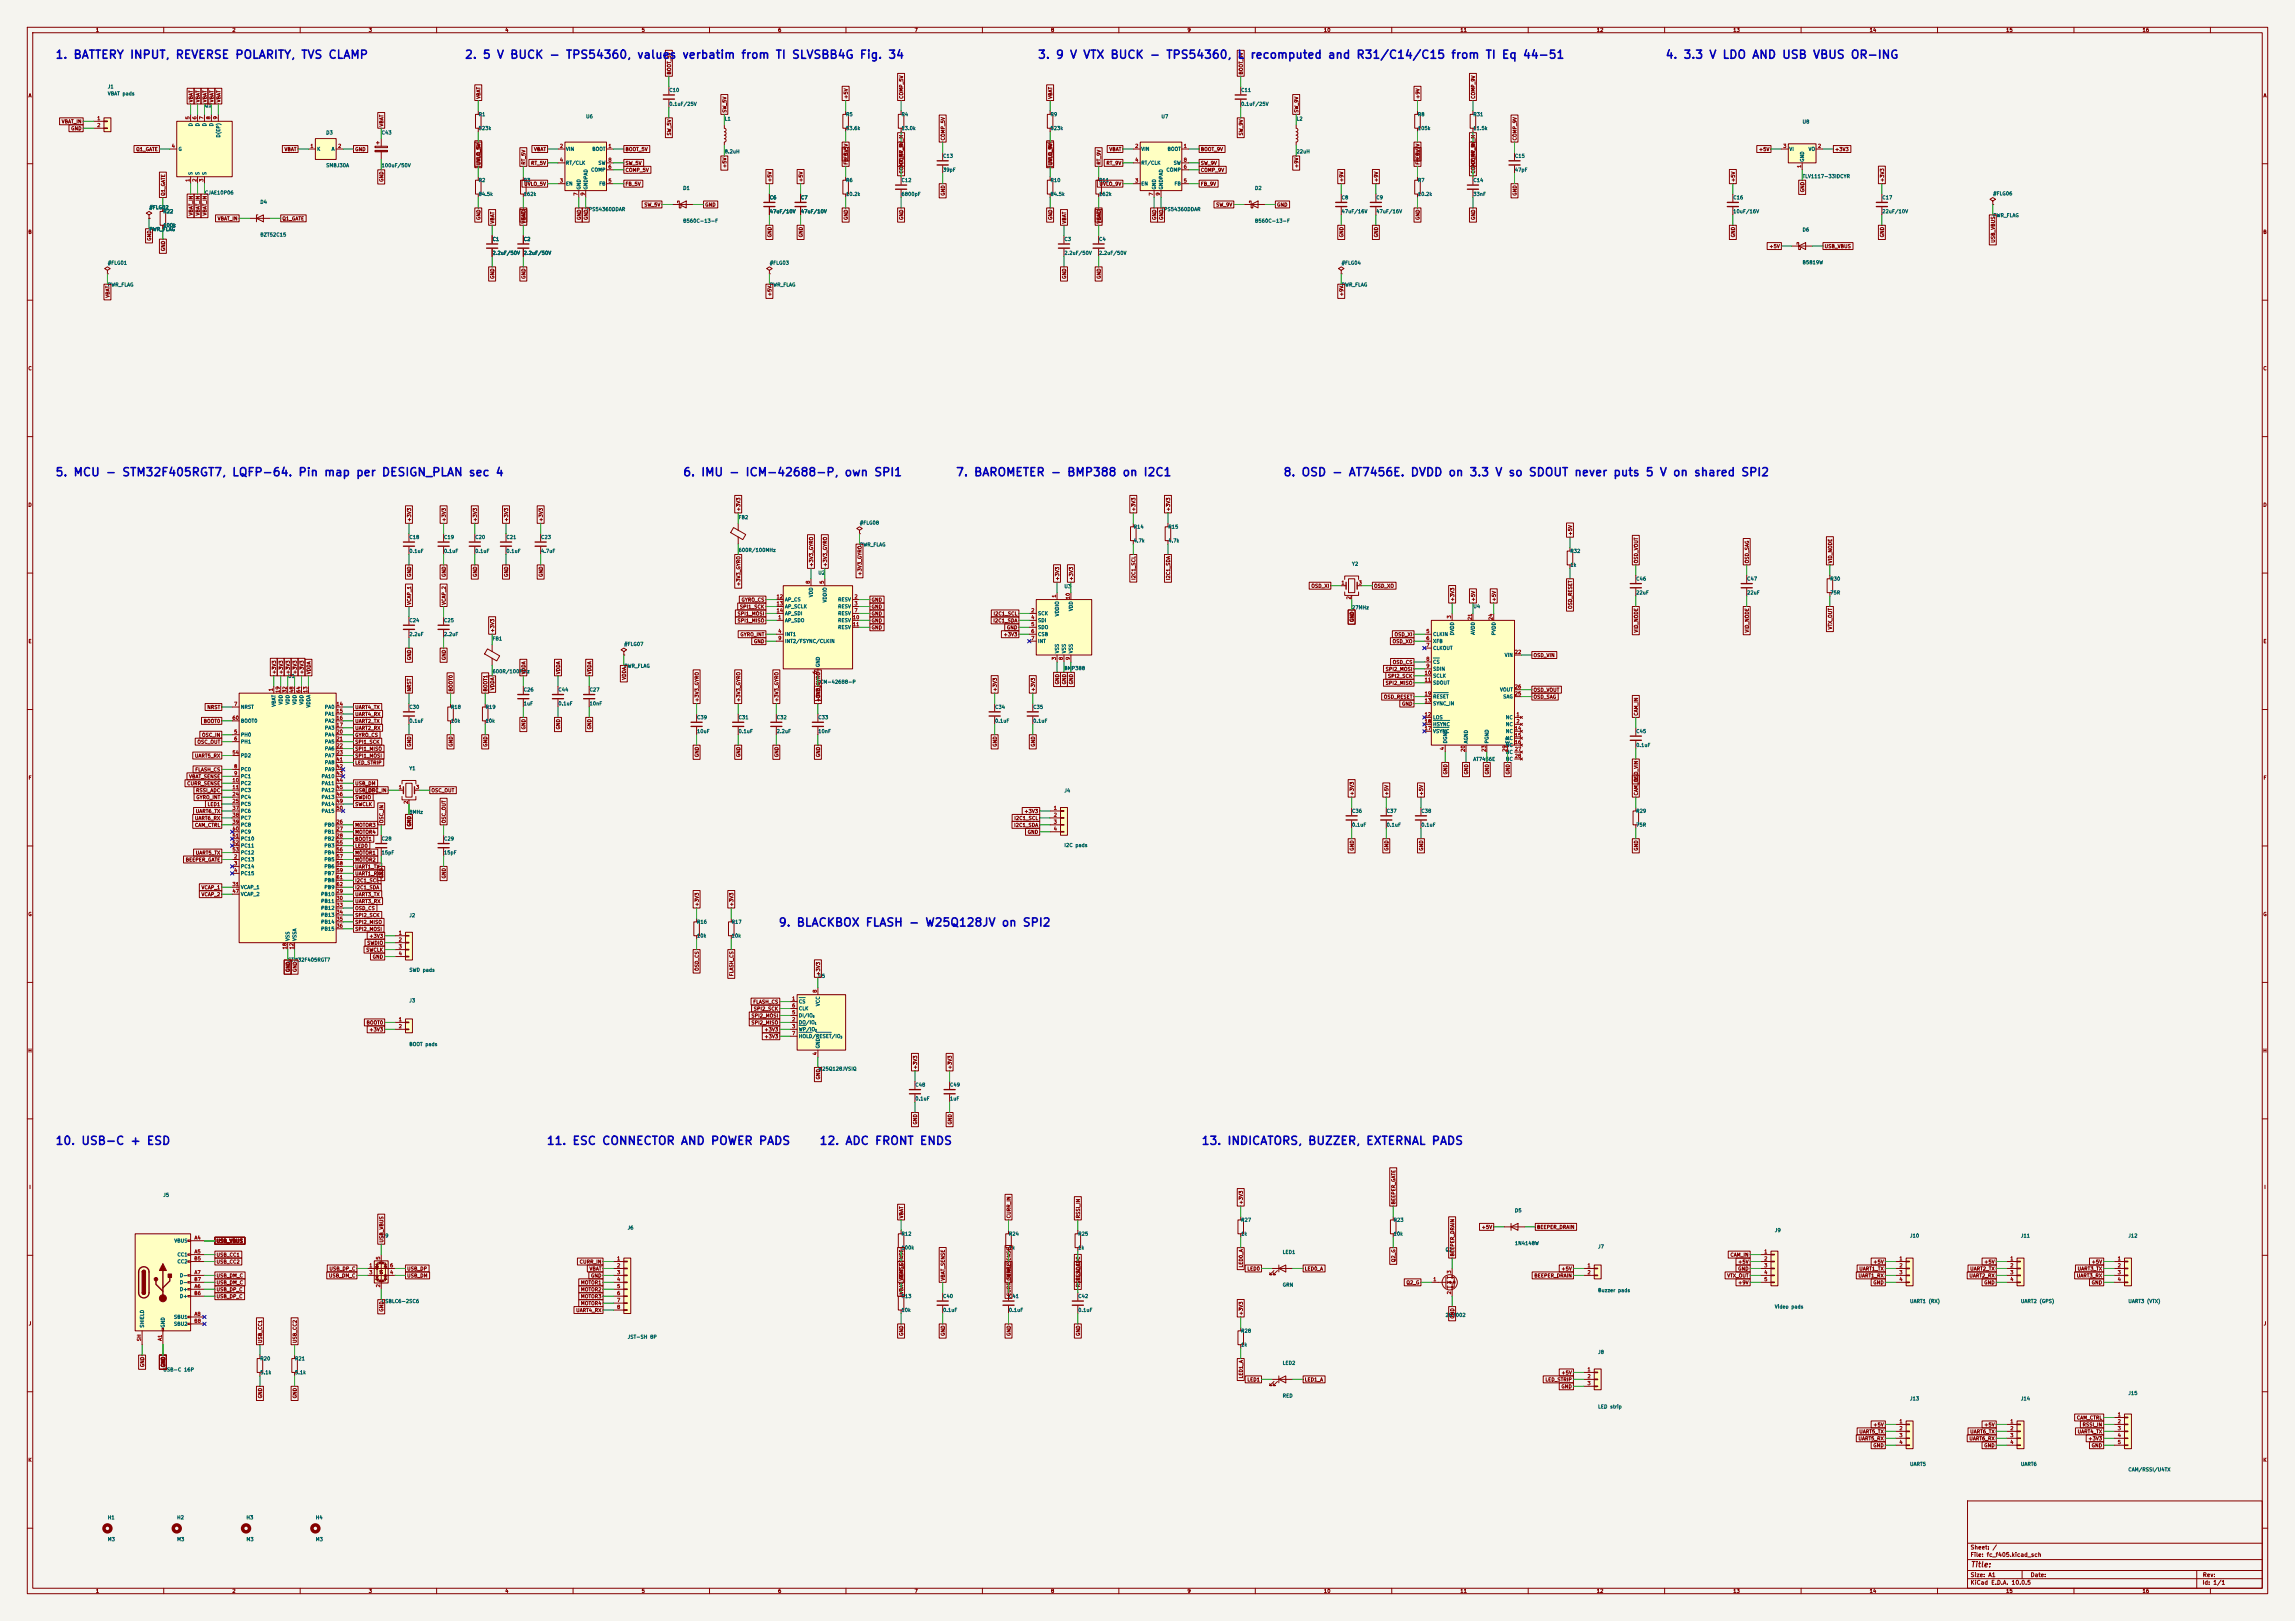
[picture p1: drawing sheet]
<svg xmlns="http://www.w3.org/2000/svg" width="841mm" height="594mm" viewBox="0 0 841 594" stroke-linecap="round" stroke-linejoin="round" font-family="sans-serif">
<defs><g id="words">
<g font-size="3" fill="#0000c2">
<text x="20.1" y="22.3">1. BATTERY INPUT, REVERSE POLARITY, TVS CLAMP</text>
<text x="170.1" y="22.3">2. 5 V BUCK - TPS54360, values verbatim from TI SLVSBB4G Fig. 34</text>
<text x="380.1" y="22.3">3. 9 V VTX BUCK - TPS54360, L</text>
<text x="458" y="22.3">recomputed and R31/C14/C15 from TI Eq 44-51</text>
<text x="610.1" y="22.3">4. 3.3 V LDO AND USB VBUS OR-ING</text>
<text x="20.1" y="175.3">5. MCU - STM32F405RGT7, LQFP-64. Pin map per DESIGN_PLAN sec 4</text>
<text x="250.1" y="175.3">6. IMU - ICM-42688-P, own SPI1</text>
<text x="350.1" y="175.3">7. BAROMETER - BMP388 on I2C1</text>
<text x="470.1" y="175.3">8. OSD - AT7456E. DVDD on 3.3 V so SDOUT never puts 5 V on shared SPI2</text>
<text x="285.1" y="340.3">9. BLACKBOX FLASH - W25Q128JV on SPI2</text>
<text x="20.1" y="420.3">10. USB-C + ESD</text>
<text x="200.1" y="420.3">11. ESC CONNECTOR AND POWER PADS</text>
<text x="300.1" y="420.3">12. ADC FRONT ENDS</text>
<text x="440.1" y="420.3">13. INDICATORS, BUZZER, EXTERNAL PADS</text>
</g>
<text font-size="2" fill="#840000" x="722" y="574.8">Title:</text>
<g font-size="1.5" fill="#840000">
<text x="721.9" y="568.1">Sheet: /</text>
<text x="721.9" y="570.8">File: fc_f405.kicad_sch</text>
<text x="721.9" y="581">KiCad E.D.A. 10.0.5</text>
<text x="721.9" y="578.2">Size: A1</text>
<text x="743.9" y="578.2">Date:</text>
<text x="806.9" y="581">Id: 1/1</text>
<text x="807" y="578.2">Rev:</text>
</g>
<g font-size="1.3" fill="#840000">
<text x="35" y="12">1</text>
<text x="85" y="12">2</text>
<text x="135" y="12">3</text>
<text x="185" y="12">4</text>
<text x="235" y="12">5</text>
<text x="285" y="12">6</text>
<text x="335" y="12">7</text>
<text x="385" y="12">8</text>
<text x="435" y="12">9</text>
<text x="485" y="12">10</text>
<text x="535" y="12">11</text>
<text x="585" y="12">12</text>
<text x="635" y="12">13</text>
<text x="685" y="12">14</text>
<text x="735" y="12">15</text>
<text x="785" y="12">16</text>
<text x="246.2" y="27.5" transform="rotate(-90 246.2 27.5)">BOOT_5V</text>
<text x="455.7" y="27.5" transform="rotate(-90 455.7 27.5)">BOOT_9V</text>
<text x="10.3" y="36">A</text>
<text x="829.3" y="36">A</text>
<text x="70.9" y="37.6" transform="rotate(-90 70.9 37.6)">VBAT</text>
<text x="73.4" y="37.6" transform="rotate(-90 73.4 37.6)">VBAT</text>
<text x="76" y="37.6" transform="rotate(-90 76 37.6)">VBAT</text>
<text x="78.5" y="37.6" transform="rotate(-90 78.5 37.6)">VBAT</text>
<text x="81.1" y="37.6" transform="rotate(-90 81.1 37.6)">VBAT</text>
<text x="176.3" y="36.4" transform="rotate(-90 176.3 36.4)">VBAT</text>
<text x="266.5" y="41.5" transform="rotate(-90 266.5 41.5)">SW_5V</text>
<text x="310.9" y="36.4" transform="rotate(-90 310.9 36.4)">+5V</text>
<text x="331.3" y="36.4" transform="rotate(-90 331.3 36.4)">COMP_5V</text>
<text x="385.9" y="36.4" transform="rotate(-90 385.9 36.4)">VBAT</text>
<text x="476" y="41.5" transform="rotate(-90 476 41.5)">SW_9V</text>
<text x="520.5" y="36.4" transform="rotate(-90 520.5 36.4)">+9V</text>
<text x="540.8" y="36.4" transform="rotate(-90 540.8 36.4)">COMP_9V</text>
<text x="22.5" y="45.5">VBAT_IN</text>
<text x="140.8" y="46.5" transform="rotate(-90 140.8 46.5)">VBAT</text>
<text x="25.9" y="48">GND</text>
<text x="246.2" y="49.8" transform="rotate(-90 246.2 49.8)">SW_5V</text>
<text x="346.5" y="51.6" transform="rotate(-90 346.5 51.6)">COMP_5V</text>
<text x="455.7" y="49.8" transform="rotate(-90 455.7 49.8)">SW_9V</text>
<text x="556" y="51.6" transform="rotate(-90 556 51.6)">COMP_9V</text>
<text x="49.7" y="55.7">Q1_GATE</text>
<text x="104.1" y="55.7">VBAT</text>
<text x="130" y="55.7">GND</text>
<text x="195.5" y="55.7">VBAT</text>
<text x="229" y="55.7">BOOT_5V</text>
<text x="310.9" y="58.4" transform="rotate(-90 310.9 58.4)">FB_5V</text>
<text x="406.4" y="55.7">VBAT</text>
<text x="439.9" y="55.7">BOOT_9V</text>
<text x="644.4" y="55.7">+5V</text>
<text x="672.3" y="55.7">+3V3</text>
<text x="176.3" y="60.5" transform="rotate(-90 176.3 60.5)">UVLO_5V</text>
<text x="192.8" y="60.5" transform="rotate(-90 192.8 60.5)">RT_5V</text>
<text x="194.5" y="60.7">RT_5V</text>
<text x="229" y="60.7">SW_5V</text>
<text x="229" y="63.3">COMP_5V</text>
<text x="266.5" y="61.7" transform="rotate(-90 266.5 61.7)">+5V</text>
<text x="310.9" y="60.5" transform="rotate(-90 310.9 60.5)">FB_5V</text>
<text x="331.3" y="60.5" transform="rotate(-90 331.3 60.5)">COMP_5V_M</text>
<text x="385.9" y="60.8" transform="rotate(-90 385.9 60.8)">UVLO_9V</text>
<text x="403.6" y="60.5" transform="rotate(-90 403.6 60.5)">RT_9V</text>
<text x="405.3" y="60.7">RT_9V</text>
<text x="439.9" y="60.7">SW_9V</text>
<text x="439.9" y="63.3">COMP_9V</text>
<text x="476" y="61.7" transform="rotate(-90 476 61.7)">+9V</text>
<text x="520.5" y="60.5" transform="rotate(-90 520.5 60.5)">FB_9V</text>
<text x="540.8" y="60.5" transform="rotate(-90 540.8 60.5)">COMP_9V_M</text>
<text x="60.7" y="71.9" transform="rotate(-90 60.7 71.9)">Q1_GATE</text>
<text x="140.8" y="66.8" transform="rotate(-90 140.8 66.8)">GND</text>
<text x="191.9" y="68.4">UVLO_5V</text>
<text x="229" y="68.4">FB_5V</text>
<text x="283" y="66.9" transform="rotate(-90 283 66.9)">+5V</text>
<text x="294.4" y="66.9" transform="rotate(-90 294.4 66.9)">+5V</text>
<text x="346.5" y="71.9" transform="rotate(-90 346.5 71.9)">GND</text>
<text x="402.7" y="68.4">UVLO_9V</text>
<text x="439.9" y="68.4">FB_9V</text>
<text x="492.5" y="66.9" transform="rotate(-90 492.5 66.9)">+9V</text>
<text x="505.2" y="66.9" transform="rotate(-90 505.2 66.9)">+9V</text>
<text x="556" y="71.9" transform="rotate(-90 556 71.9)">GND</text>
<text x="636.1" y="66.9" transform="rotate(-90 636.1 66.9)">+5V</text>
<text x="661.5" y="70.6" transform="rotate(-90 661.5 70.6)">GND</text>
<text x="690.7" y="66.9" transform="rotate(-90 690.7 66.9)">+3V3</text>
<text x="235.9" y="76">SW_5V</text>
<text x="258.3" y="76">GND</text>
<text x="445.5" y="76">SW_9V</text>
<text x="467.8" y="76">GND</text>
<text x="70.9" y="79.1" transform="rotate(-90 70.9 79.1)">VBAT_IN</text>
<text x="73.4" y="79.1" transform="rotate(-90 73.4 79.1)">VBAT_IN</text>
<text x="76" y="79.1" transform="rotate(-90 76 79.1)">VBAT_IN</text>
<text x="79.6" y="81.1">VBAT_IN</text>
<text x="103.3" y="81.1">Q1_GATE</text>
<text x="176.3" y="80.8" transform="rotate(-90 176.3 80.8)">GND</text>
<text x="181.4" y="82.1" transform="rotate(-90 181.4 82.1)">VBAT</text>
<text x="192.8" y="82.1" transform="rotate(-90 192.8 82.1)">VBAT</text>
<text x="192.8" y="80.8" transform="rotate(-90 192.8 80.8)">GND</text>
<text x="213.1" y="80.8" transform="rotate(-90 213.1 80.8)">GND</text>
<text x="215.7" y="80.8" transform="rotate(-90 215.7 80.8)">GND</text>
<text x="310.9" y="80.8" transform="rotate(-90 310.9 80.8)">GND</text>
<text x="331.3" y="80.8" transform="rotate(-90 331.3 80.8)">GND</text>
<text x="385.9" y="80.8" transform="rotate(-90 385.9 80.8)">GND</text>
<text x="390.9" y="82.1" transform="rotate(-90 390.9 82.1)">VBAT</text>
<text x="403.6" y="82.1" transform="rotate(-90 403.6 82.1)">VBAT</text>
<text x="403.6" y="80.8" transform="rotate(-90 403.6 80.8)">GND</text>
<text x="424" y="80.8" transform="rotate(-90 424 80.8)">GND</text>
<text x="426.5" y="80.8" transform="rotate(-90 426.5 80.8)">GND</text>
<text x="520.5" y="80.8" transform="rotate(-90 520.5 80.8)">GND</text>
<text x="540.8" y="80.8" transform="rotate(-90 540.8 80.8)">GND</text>
<text x="10.2" y="86">B</text>
<text x="55.7" y="88.4" transform="rotate(-90 55.7 88.4)">GND</text>
<text x="283" y="87.1" transform="rotate(-90 283 87.1)">GND</text>
<text x="294.4" y="87.1" transform="rotate(-90 294.4 87.1)">GND</text>
<text x="492.5" y="87.1" transform="rotate(-90 492.5 87.1)">GND</text>
<text x="505.2" y="87.1" transform="rotate(-90 505.2 87.1)">GND</text>
<text x="636.1" y="87.1" transform="rotate(-90 636.1 87.1)">GND</text>
<text x="690.7" y="87.1" transform="rotate(-90 690.7 87.1)">GND</text>
<text x="731.3" y="89.1" transform="rotate(-90 731.3 89.1)">USB_VBUS</text>
<text x="829.2" y="86">B</text>
<text x="60.7" y="92.2" transform="rotate(-90 60.7 92.2)">GND</text>
<text x="648.2" y="91.2">+5V</text>
<text x="668.5" y="91.2">USB_VBUS</text>
<text x="181.4" y="102.4" transform="rotate(-90 181.4 102.4)">GND</text>
<text x="192.8" y="102.4" transform="rotate(-90 192.8 102.4)">GND</text>
<text x="390.9" y="102.4" transform="rotate(-90 390.9 102.4)">GND</text>
<text x="403.6" y="102.4" transform="rotate(-90 403.6 102.4)">GND</text>
<text x="40.4" y="109.3" transform="rotate(-90 40.4 109.3)">VBAT</text>
<text x="283" y="108.7" transform="rotate(-90 283 108.7)">+5V</text>
<text x="492.5" y="108.7" transform="rotate(-90 492.5 108.7)">+9V</text>
<text x="10.2" y="136">C</text>
<text x="829.2" y="136">C</text>
<text x="10.2" y="186">D</text>
<text x="829.2" y="186">D</text>
<text x="150.9" y="191.3" transform="rotate(-90 150.9 191.3)">+3V3</text>
<text x="163.6" y="191.3" transform="rotate(-90 163.6 191.3)">+3V3</text>
<text x="175" y="191.3" transform="rotate(-90 175 191.3)">+3V3</text>
<text x="186.5" y="191.3" transform="rotate(-90 186.5 191.3)">+3V3</text>
<text x="199.2" y="191.3" transform="rotate(-90 199.2 191.3)">+3V3</text>
<text x="271.6" y="187.5" transform="rotate(-90 271.6 187.5)">+3V3</text>
<text x="416.3" y="187.5" transform="rotate(-90 416.3 187.5)">+3V3</text>
<text x="429" y="187.5" transform="rotate(-90 429 187.5)">+3V3</text>
<text x="576.4" y="196.4" transform="rotate(-90 576.4 196.4)">+5V</text>
<text x="298.2" y="207.8" transform="rotate(-90 298.2 207.8)">+3V3_GYRO</text>
<text x="303.3" y="207.8" transform="rotate(-90 303.3 207.8)">+3V3_GYRO</text>
<text x="600.5" y="206.6" transform="rotate(-90 600.5 206.6)">OSD_VOUT</text>
<text x="641.1" y="206.6" transform="rotate(-90 641.1 206.6)">OSD_SAG</text>
<text x="671.6" y="206.6" transform="rotate(-90 671.6 206.6)">VID_NODE</text>
<text x="150.9" y="211.6" transform="rotate(-90 150.9 211.6)">GND</text>
<text x="163.6" y="211.6" transform="rotate(-90 163.6 211.6)">GND</text>
<text x="175" y="211.6" transform="rotate(-90 175 211.6)">GND</text>
<text x="186.5" y="211.6" transform="rotate(-90 186.5 211.6)">GND</text>
<text x="199.2" y="211.6" transform="rotate(-90 199.2 211.6)">GND</text>
<text x="271.6" y="214.9" transform="rotate(-90 271.6 214.9)">+3V3_GYRO</text>
<text x="316" y="211.1" transform="rotate(-90 316 211.1)">+3V3_GYRO</text>
<text x="388.4" y="212.9" transform="rotate(-90 388.4 212.9)">+3V3</text>
<text x="393.5" y="212.9" transform="rotate(-90 393.5 212.9)">+3V3</text>
<text x="416.3" y="212.7" transform="rotate(-90 416.3 212.7)">I2C1_SCL</text>
<text x="429" y="212.7" transform="rotate(-90 429 212.7)">I2C1_SDA</text>
<text x="480.4" y="215.7">OSD_XI</text>
<text x="503.4" y="215.7">OSD_XO</text>
<text x="150.9" y="221.8" transform="rotate(-90 150.9 221.8)">VCAP_1</text>
<text x="163.6" y="221.8" transform="rotate(-90 163.6 221.8)">VCAP_2</text>
<text x="271.6" y="220.8">GYRO_CS</text>
<text x="319.2" y="220.8">GND</text>
<text x="533.2" y="220.5" transform="rotate(-90 533.2 220.5)">+3V3</text>
<text x="540.8" y="220.5" transform="rotate(-90 540.8 220.5)">+5V</text>
<text x="548.4" y="220.5" transform="rotate(-90 548.4 220.5)">+5V</text>
<text x="270.1" y="225.8">SPI1_MOSI</text>
<text x="271" y="223.3">SPI1_SCK</text>
<text x="319.2" y="225.8">GND</text>
<text x="319.2" y="223.3">GND</text>
<text x="363.9" y="225.8">I2C1_SCL</text>
<text x="576.4" y="223.3" transform="rotate(-90 576.4 223.3)">OSD_RESET</text>
<text x="181.4" y="232" transform="rotate(-90 181.4 232)">+3V3</text>
<text x="270.1" y="228.4">SPI1_MISO</text>
<text x="271.1" y="233.5">GYRO_INT</text>
<text x="319.2" y="228.4">GND</text>
<text x="319.2" y="230.9">GND</text>
<text x="363.8" y="228.4">I2C1_SDA</text>
<text x="367.6" y="233.5">+3V3</text>
<text x="368.8" y="230.9">GND</text>
<text x="496.4" y="228.1" transform="rotate(-90 496.4 228.1)">GND</text>
<text x="510.9" y="233.5">OSD_XI</text>
<text x="600.5" y="232" transform="rotate(-90 600.5 232)">VID_NODE</text>
<text x="641.1" y="232" transform="rotate(-90 641.1 232)">VID_NODE</text>
<text x="671.6" y="230.8" transform="rotate(-90 671.6 230.8)">VTX_OUT</text>
<text x="10.3" y="236">E</text>
<text x="276.1" y="236">GND</text>
<text x="510.1" y="236">OSD_XO</text>
<text x="829.3" y="236">E</text>
<text x="150.9" y="242.1" transform="rotate(-90 150.9 242.1)">GND</text>
<text x="163.6" y="242.1" transform="rotate(-90 163.6 242.1)">GND</text>
<text x="510.2" y="243.6">OSD_CS</text>
<text x="561.8" y="241.1">OSD_VIN</text>
<text x="101.4" y="247.2" transform="rotate(-90 101.4 247.2)">+3V3</text>
<text x="103.9" y="247.2" transform="rotate(-90 103.9 247.2)">+3V3</text>
<text x="106.5" y="247.2" transform="rotate(-90 106.5 247.2)">+3V3</text>
<text x="109" y="247.2" transform="rotate(-90 109 247.2)">+3V3</text>
<text x="111.5" y="247.2" transform="rotate(-90 111.5 247.2)">+3V3</text>
<text x="114.1" y="247.2" transform="rotate(-90 114.1 247.2)">VDDA</text>
<text x="192.8" y="247.2" transform="rotate(-90 192.8 247.2)">VDDA</text>
<text x="205.5" y="247.2" transform="rotate(-90 205.5 247.2)">VDDA</text>
<text x="217" y="247.2" transform="rotate(-90 217 247.2)">VDDA</text>
<text x="229.7" y="249.3" transform="rotate(-90 229.7 249.3)">VDDA</text>
<text x="388.4" y="251" transform="rotate(-90 388.4 251)">GND</text>
<text x="390.9" y="251" transform="rotate(-90 390.9 251)">GND</text>
<text x="393.5" y="251" transform="rotate(-90 393.5 251)">GND</text>
<text x="507.6" y="251.2">SPI2_MISO</text>
<text x="507.6" y="246.2">SPI2_MOSI</text>
<text x="508.4" y="248.7">SPI2_SCK</text>
<text x="150.9" y="253.5" transform="rotate(-90 150.9 253.5)">NRST</text>
<text x="166.2" y="253.5" transform="rotate(-90 166.2 253.5)">BOOT0</text>
<text x="178.9" y="253.5" transform="rotate(-90 178.9 253.5)">BOOT1</text>
<text x="181.4" y="253.1" transform="rotate(-90 181.4 253.1)">VDDA</text>
<text x="256.3" y="257.4" transform="rotate(-90 256.3 257.4)">+3V3_GYRO</text>
<text x="271.6" y="257.4" transform="rotate(-90 271.6 257.4)">+3V3_GYRO</text>
<text x="285.5" y="257.4" transform="rotate(-90 285.5 257.4)">+3V3_GYRO</text>
<text x="300.8" y="257.4" transform="rotate(-90 300.8 257.4)">+3V3_GYRO</text>
<text x="300.8" y="256" transform="rotate(-90 300.8 256)">GND</text>
<text x="365.5" y="253.5" transform="rotate(-90 365.5 253.5)">+3V3</text>
<text x="379.5" y="253.5" transform="rotate(-90 379.5 253.5)">+3V3</text>
<text x="506.9" y="256.3">OSD_RESET</text>
<text x="561.8" y="256.3">OSD_SAG</text>
<text x="561.8" y="253.8">OSD_VOUT</text>
<text x="75.8" y="260.1">NRST</text>
<text x="130" y="260.1">UART4_TX</text>
<text x="130" y="262.7">UART4_RX</text>
<text x="513.6" y="258.9">GND</text>
<text x="600.5" y="262.4" transform="rotate(-90 600.5 262.4)">CAM_IN</text>
<text x="74.5" y="265.2">BOOT0</text>
<text x="130" y="265.2">UART2_TX</text>
<text x="130" y="267.8">UART2_RX</text>
<text x="192.8" y="267.5" transform="rotate(-90 192.8 267.5)">GND</text>
<text x="205.5" y="267.5" transform="rotate(-90 205.5 267.5)">GND</text>
<text x="217" y="267.5" transform="rotate(-90 217 267.5)">GND</text>
<text x="72.2" y="272.8">OSC_OUT</text>
<text x="73.9" y="270.3">OSC_IN</text>
<text x="130" y="270.3">GYRO_CS</text>
<text x="130" y="272.8">SPI1_SCK</text>
<text x="130" y="275.4">SPI1_MISO</text>
<text x="150.9" y="273.8" transform="rotate(-90 150.9 273.8)">GND</text>
<text x="166.2" y="273.8" transform="rotate(-90 166.2 273.8)">GND</text>
<text x="178.9" y="273.8" transform="rotate(-90 178.9 273.8)">GND</text>
<text x="365.5" y="273.8" transform="rotate(-90 365.5 273.8)">GND</text>
<text x="379.5" y="273.8" transform="rotate(-90 379.5 273.8)">GND</text>
<text x="71.3" y="277.9">UART5_RX</text>
<text x="130" y="277.9">SPI1_MOSI</text>
<text x="130" y="280.5">LED_STRIP</text>
<text x="256.3" y="277.6" transform="rotate(-90 256.3 277.6)">GND</text>
<text x="271.6" y="277.6" transform="rotate(-90 271.6 277.6)">GND</text>
<text x="285.5" y="277.6" transform="rotate(-90 285.5 277.6)">GND</text>
<text x="300.8" y="277.6" transform="rotate(-90 300.8 277.6)">GND</text>
<text x="10.3" y="286">F</text>
<text x="69.1" y="285.5">VBAT_SENSE</text>
<text x="71.4" y="283">FLASH_CS</text>
<text x="530.6" y="284" transform="rotate(-90 530.6 284)">GND</text>
<text x="538.3" y="284" transform="rotate(-90 538.3 284)">GND</text>
<text x="545.9" y="284" transform="rotate(-90 545.9 284)">GND</text>
<text x="553.5" y="284" transform="rotate(-90 553.5 284)">GND</text>
<text x="600.5" y="286.6" transform="rotate(-90 600.5 286.6)">OSD_VIN</text>
<text x="829.3" y="286">F</text>
<text x="68.4" y="288.1">CURR_SENSE</text>
<text x="71.7" y="290.6">RSSI_ADC</text>
<text x="71.7" y="293.2">GYRO_INT</text>
<text x="130" y="288.1">USB_DM</text>
<text x="130" y="290.6">USB_DP</text>
<text x="130" y="293.2">SWDIO</text>
<text x="134.8" y="290.6">OSC_IN</text>
<text x="157.9" y="290.6">OSC_OUT</text>
<text x="496.4" y="291.6" transform="rotate(-90 496.4 291.6)">+3V3</text>
<text x="509.1" y="291.6" transform="rotate(-90 509.1 291.6)">+5V</text>
<text x="521.8" y="291.6" transform="rotate(-90 521.8 291.6)">+5V</text>
<text x="600.5" y="291.6" transform="rotate(-90 600.5 291.6)">CAM_IN</text>
<text x="71.6" y="298.2">UART6_TX</text>
<text x="75.9" y="295.7">LED1</text>
<text x="130" y="295.7">SWCLK</text>
<text x="375.2" y="298.2">+3V3</text>
<text x="71.3" y="300.8">UART6_RX</text>
<text x="71.3" y="303.3">CAM_CTRL</text>
<text x="130" y="303.3">MOTOR3</text>
<text x="130" y="305.9">MOTOR4</text>
<text x="140.8" y="301.8" transform="rotate(-90 140.8 301.8)">OSC_IN</text>
<text x="150.9" y="303" transform="rotate(-90 150.9 303)">GND</text>
<text x="163.6" y="301.8" transform="rotate(-90 163.6 301.8)">OSC_OUT</text>
<text x="371.5" y="303.3">I2C1_SDA</text>
<text x="371.5" y="300.8">I2C1_SCL</text>
<text x="376.4" y="305.9">GND</text>
<text x="130" y="308.4">BOOT1</text>
<text x="130" y="310.9">LED0</text>
<text x="496.4" y="311.9" transform="rotate(-90 496.4 311.9)">GND</text>
<text x="509.1" y="311.9" transform="rotate(-90 509.1 311.9)">GND</text>
<text x="521.8" y="311.9" transform="rotate(-90 521.8 311.9)">GND</text>
<text x="600.5" y="311.9" transform="rotate(-90 600.5 311.9)">GND</text>
<text x="67.9" y="316">BEEPER_GATE</text>
<text x="71.6" y="313.5">UART5_TX</text>
<text x="130" y="313.5">MOTOR1</text>
<text x="130" y="316">MOTOR2</text>
<text x="130" y="318.6">UART1_TX</text>
<text x="130" y="321.1">UART1_RX</text>
<text x="130" y="323.6">I2C1_SCL</text>
<text x="140.8" y="322.1" transform="rotate(-90 140.8 322.1)">GND</text>
<text x="163.6" y="322.1" transform="rotate(-90 163.6 322.1)">GND</text>
<text x="73.7" y="326.2">VCAP_1</text>
<text x="73.7" y="328.7">VCAP_2</text>
<text x="130" y="328.7">UART3_TX</text>
<text x="130" y="326.2">I2C1_SDA</text>
<text x="10.2" y="336">G</text>
<text x="130" y="331.3">UART3_RX</text>
<text x="130" y="333.8">OSD_CS</text>
<text x="256.3" y="332.3" transform="rotate(-90 256.3 332.3)">+3V3</text>
<text x="269" y="332.3" transform="rotate(-90 269 332.3)">+3V3</text>
<text x="829.2" y="336">G</text>
<text x="130" y="336.3">SPI2_SCK</text>
<text x="130" y="338.9">SPI2_MISO</text>
<text x="130" y="341.4">SPI2_MOSI</text>
<text x="134.4" y="346.5">SWDIO</text>
<text x="135.2" y="344">+3V3</text>
<text x="134" y="349">SWCLK</text>
<text x="136.4" y="351.6">GND</text>
<text x="106.5" y="356.4" transform="rotate(-90 106.5 356.4)">GND</text>
<text x="109" y="356.4" transform="rotate(-90 109 356.4)">GND</text>
<text x="256.3" y="355.9" transform="rotate(-90 256.3 355.9)">OSD_CS</text>
<text x="269" y="357.9" transform="rotate(-90 269 357.9)">FLASH_CS</text>
<text x="300.8" y="357.7" transform="rotate(-90 300.8 357.7)">+3V3</text>
<text x="275.9" y="368.1">FLASH_CS</text>
<text x="276" y="370.6">SPI2_SCK</text>
<text x="134.2" y="375.7">BOOT0</text>
<text x="275.2" y="375.7">SPI2_MISO</text>
<text x="275.2" y="373.2">SPI2_MOSI</text>
<text x="135.2" y="378.2">+3V3</text>
<text x="280" y="378.2">+3V3</text>
<text x="280" y="380.8">+3V3</text>
<text x="10.2" y="386">H</text>
<text x="829.2" y="386">H</text>
<text x="300.8" y="395.7" transform="rotate(-90 300.8 395.7)">GND</text>
<text x="336.3" y="392" transform="rotate(-90 336.3 392)">+3V3</text>
<text x="349" y="392" transform="rotate(-90 349 392)">+3V3</text>
<text x="336.3" y="412.2" transform="rotate(-90 336.3 412.2)">GND</text>
<text x="349" y="412.2" transform="rotate(-90 349 412.2)">GND</text>
<text x="10.6" y="436">I</text>
<text x="829.6" y="436">I</text>
<text x="455.7" y="441.5" transform="rotate(-90 455.7 441.5)">+3V3</text>
<text x="511.6" y="441.5" transform="rotate(-90 511.6 441.5)">BEEPER_GATE</text>
<text x="331.3" y="446.6" transform="rotate(-90 331.3 446.6)">VBAT</text>
<text x="370.6" y="446.6" transform="rotate(-90 370.6 446.6)">CURR_IN</text>
<text x="396" y="446.6" transform="rotate(-90 396 446.6)">RSSI_IN</text>
<text x="79.2" y="455.7">USB_VBUS</text>
<text x="140.8" y="455.5" transform="rotate(-90 140.8 455.5)">USB_VBUS</text>
<text x="542.8" y="450.6">+5V</text>
<text x="563.1" y="450.6">BEEPER_DRAIN</text>
<text x="79.2" y="460.8">USB_CC1</text>
<text x="533.2" y="460.6" transform="rotate(-90 533.2 460.6)">BEEPER_DRAIN</text>
<text x="633.9" y="460.8">CAM_IN</text>
<text x="79.2" y="463.3">USB_CC2</text>
<text x="120.6" y="465.9">USB_DP_C</text>
<text x="149" y="465.9">USB_DP</text>
<text x="212.2" y="463.3">CURR_IN</text>
<text x="215.9" y="465.9">VBAT</text>
<text x="455.7" y="464.6" transform="rotate(-90 455.7 464.6)">LED0_A</text>
<text x="456.9" y="465.9">LED0</text>
<text x="478" y="465.9">LED0_A</text>
<text x="511.6" y="462.7" transform="rotate(-90 511.6 462.7)">Q2_G</text>
<text x="572" y="465.9">+5V</text>
<text x="636.8" y="465.9">GND</text>
<text x="636.8" y="463.3">+5V</text>
<text x="681.2" y="465.9">UART1_TX</text>
<text x="686.3" y="463.3">+5V</text>
<text x="721.8" y="465.9">UART2_TX</text>
<text x="726.9" y="463.3">+5V</text>
<text x="761.2" y="465.9">UART3_TX</text>
<text x="766.3" y="463.3">+5V</text>
<text x="79.2" y="473.5">USB_DP_C</text>
<text x="79.2" y="468.4">USB_DM_C</text>
<text x="79.2" y="471">USB_DM_C</text>
<text x="120.4" y="468.4">USB_DM_C</text>
<text x="149" y="468.4">USB_DM</text>
<text x="212.7" y="471">MOTOR1</text>
<text x="212.7" y="473.5">MOTOR2</text>
<text x="216.4" y="468.4">GND</text>
<text x="331.3" y="469.4" transform="rotate(-90 331.3 469.4)">VBAT_SENSE</text>
<text x="346.5" y="469.4" transform="rotate(-90 346.5 469.4)">VBAT_SENSE</text>
<text x="370.6" y="469.4" transform="rotate(-90 370.6 469.4)">CURR_SENSE</text>
<text x="396" y="469.4" transform="rotate(-90 396 469.4)">RSSI_ADC</text>
<text x="515.2" y="471">Q2_G</text>
<text x="562.1" y="468.4">BEEPER_DRAIN</text>
<text x="632.8" y="468.4">VTX_OUT</text>
<text x="636.8" y="471">+9V</text>
<text x="680.9" y="468.4">UART1_RX</text>
<text x="686.3" y="471">GND</text>
<text x="721.5" y="468.4">UART2_RX</text>
<text x="726.9" y="471">GND</text>
<text x="760.9" y="468.4">UART3_RX</text>
<text x="766.3" y="471">GND</text>
<text x="79.2" y="476">USB_DP_C</text>
<text x="212.7" y="476">MOTOR3</text>
<text x="212.7" y="478.6">MOTOR4</text>
<text x="331.3" y="474.4" transform="rotate(-90 331.3 474.4)">VBAT_SENSE</text>
<text x="10.4" y="486">J</text>
<text x="140.8" y="480.8" transform="rotate(-90 140.8 480.8)">GND</text>
<text x="211" y="481.1">UART4_RX</text>
<text x="455.7" y="482.1" transform="rotate(-90 455.7 482.1)">+3V3</text>
<text x="533.2" y="483.4" transform="rotate(-90 533.2 483.4)">GND</text>
<text x="829.4" y="486">J</text>
<text x="331.3" y="489.7" transform="rotate(-90 331.3 489.7)">GND</text>
<text x="346.5" y="489.7" transform="rotate(-90 346.5 489.7)">GND</text>
<text x="370.6" y="489.7" transform="rotate(-90 370.6 489.7)">GND</text>
<text x="396" y="489.7" transform="rotate(-90 396 489.7)">GND</text>
<text x="96.3" y="492.3" transform="rotate(-90 96.3 492.3)">USB_CC1</text>
<text x="109" y="492.3" transform="rotate(-90 109 492.3)">USB_CC2</text>
<text x="53.1" y="501.1" transform="rotate(-90 53.1 501.1)">GND</text>
<text x="60.7" y="501.1" transform="rotate(-90 60.7 501.1)">GND</text>
<text x="572" y="504">+5V</text>
<text x="455.7" y="505.3" transform="rotate(-90 455.7 505.3)">LED1_A</text>
<text x="456.9" y="506.5">LED1</text>
<text x="478" y="506.5">LED1_A</text>
<text x="566.1" y="506.5">LED_STRIP</text>
<text x="572" y="509.1">GND</text>
<text x="96.3" y="512.6" transform="rotate(-90 96.3 512.6)">GND</text>
<text x="109" y="512.6" transform="rotate(-90 109 512.6)">GND</text>
<text x="760.9" y="520.5">CAM_CTRL</text>
<text x="681.2" y="525.6">UART5_TX</text>
<text x="686.3" y="523">+5V</text>
<text x="721.8" y="525.6">UART6_TX</text>
<text x="726.9" y="523">+5V</text>
<text x="761.2" y="525.6">UART4_TX</text>
<text x="763" y="523">RSSI_IN</text>
<text x="680.9" y="528.1">UART5_RX</text>
<text x="686.3" y="530.6">GND</text>
<text x="721.5" y="528.1">UART6_RX</text>
<text x="726.9" y="530.6">GND</text>
<text x="765.1" y="528.1">+3V3</text>
<text x="766.3" y="530.6">GND</text>
<text x="10.2" y="536">K</text>
<text x="829.2" y="536">K</text>
<text x="35" y="584">1</text>
<text x="85" y="584">2</text>
<text x="135" y="584">3</text>
<text x="185" y="584">4</text>
<text x="235" y="584">5</text>
<text x="285" y="584">6</text>
<text x="335" y="584">7</text>
<text x="385" y="584">8</text>
<text x="435" y="584">9</text>
<text x="485" y="584">10</text>
<text x="535" y="584">11</text>
<text x="585" y="584">12</text>
<text x="635" y="584">13</text>
<text x="685" y="584">14</text>
<text x="735" y="584">15</text>
<text x="785" y="584">16</text>
</g>
<g font-size="1.3" fill="#006464">
<text x="39.4" y="32.7">J1</text>
<text x="39.4" y="35.3">VBAT pads</text>
<text x="245.1" y="34">C10</text>
<text x="454.6" y="34">C11</text>
<text x="74.9" y="39.6">Q1</text>
<text x="245.1" y="39.1">0.1uF/25V</text>
<text x="454.6" y="39.1">0.1uF/25V</text>
<text x="70.8" y="46.5" transform="rotate(-90 70.8 46.5)">D</text>
<text x="73.4" y="46.5" transform="rotate(-90 73.4 46.5)">D</text>
<text x="75.9" y="46.5" transform="rotate(-90 75.9 46.5)">D</text>
<text x="78.4" y="46.5" transform="rotate(-90 78.4 46.5)">D</text>
<text x="175.2" y="42.9">R1</text>
<text x="175.2" y="48">523k</text>
<text x="214.6" y="43.7">U6</text>
<text x="265.4" y="44.5">L1</text>
<text x="309.9" y="42.9">R5</text>
<text x="309.9" y="48">53.6k</text>
<text x="330.2" y="42.9">R4</text>
<text x="330.2" y="48">13.0k</text>
<text x="384.8" y="42.9">R9</text>
<text x="384.8" y="48">523k</text>
<text x="425.4" y="43.7">U7</text>
<text x="475" y="44.5">L2</text>
<text x="519.4" y="42.9">R8</text>
<text x="519.4" y="48">105k</text>
<text x="539.7" y="42.9">R31</text>
<text x="539.7" y="48">11.5k</text>
<text x="660.4" y="45.6">U8</text>
<text x="81" y="50.6" transform="rotate(-90 81 50.6)">D(EP)</text>
<text x="119.4" y="49.6">D3</text>
<text x="139.7" y="49.6">C43</text>
<text x="65.3" y="55.6">G</text>
<text x="116.1" y="55.6">K</text>
<text x="121.4" y="55.6">A</text>
<text x="207.2" y="55.6">VIN</text>
<text x="216.9" y="55.6">BOOT</text>
<text x="265.4" y="56.5">8.2uH</text>
<text x="345.4" y="58.1">C13</text>
<text x="418.1" y="55.6">VIN</text>
<text x="427.7" y="55.6">BOOT</text>
<text x="475" y="56.5">22uH</text>
<text x="555" y="58.1">C15</text>
<text x="655.5" y="55.6">VI</text>
<text x="661.4" y="59.5" transform="rotate(-90 661.4 59.5)">GND</text>
<text x="662.6" y="55.6">VO</text>
<text x="70.8" y="64.3" transform="rotate(-90 70.8 64.3)">S</text>
<text x="73.4" y="64.3" transform="rotate(-90 73.4 64.3)">S</text>
<text x="75.9" y="64.3" transform="rotate(-90 75.9 64.3)">S</text>
<text x="119.4" y="61.6">SMBJ30A</text>
<text x="139.7" y="61.6">100uF/50V</text>
<text x="207.2" y="60.7">RT/CLK</text>
<text x="216.4" y="63.2">COMP</text>
<text x="219.1" y="60.7">SW</text>
<text x="345.4" y="63.2">39pF</text>
<text x="418.1" y="60.7">RT/CLK</text>
<text x="427.3" y="63.2">COMP</text>
<text x="429.9" y="60.7">SW</text>
<text x="555" y="63.2">47pF</text>
<text x="660.4" y="65.6">TLV1117-33IDCYR</text>
<text x="74.9" y="71.6">CJAE10P06</text>
<text x="175.2" y="67">R2</text>
<text x="191.8" y="67">R3</text>
<text x="207.2" y="68.3">EN</text>
<text x="213.1" y="69.6" transform="rotate(-90 213.1 69.6)">GND</text>
<text x="215.6" y="69.6" transform="rotate(-90 215.6 69.6)">GNDPAD</text>
<text x="219.4" y="68.3">FB</text>
<text x="250.2" y="69.9">D1</text>
<text x="309.9" y="67">R6</text>
<text x="330.2" y="67">C12</text>
<text x="384.8" y="67">R10</text>
<text x="402.6" y="67">R11</text>
<text x="418.1" y="68.3">EN</text>
<text x="423.9" y="69.6" transform="rotate(-90 423.9 69.6)">GND</text>
<text x="426.4" y="69.6" transform="rotate(-90 426.4 69.6)">GNDPAD</text>
<text x="430.2" y="68.3">FB</text>
<text x="459.7" y="69.9">D2</text>
<text x="519.4" y="67">R7</text>
<text x="539.7" y="67">C14</text>
<text x="730.2" y="71.9">#FLG06</text>
<text x="54.6" y="77">#FLG02</text>
<text x="95.2" y="75">D4</text>
<text x="175.2" y="72.1">84.5k</text>
<text x="191.8" y="72.1">162k</text>
<text x="214.6" y="77.7">TPS54360DDAR</text>
<text x="281.9" y="73.4">C6</text>
<text x="293.4" y="73.4">C7</text>
<text x="309.9" y="72.1">10.2k</text>
<text x="330.2" y="72.1">6800pF</text>
<text x="384.8" y="72.1">84.5k</text>
<text x="402.6" y="72.1">162k</text>
<text x="425.4" y="77.7">TPS54360DDAR</text>
<text x="491.5" y="73.4">C8</text>
<text x="504.2" y="73.4">C9</text>
<text x="519.4" y="72.1">10.2k</text>
<text x="539.7" y="72.1">33nF</text>
<text x="635" y="73.4">C16</text>
<text x="689.6" y="73.4">C17</text>
<text x="59.7" y="78.4">R22</text>
<text x="59.7" y="83.5">100k</text>
<text x="250.2" y="81.9">B560C-13-F</text>
<text x="281.9" y="78.4">47uF/10V</text>
<text x="293.4" y="78.4">47uF/10V</text>
<text x="459.7" y="81.9">B560C-13-F</text>
<text x="491.5" y="78.4">47uF/16V</text>
<text x="504.2" y="78.4">47uF/16V</text>
<text x="635" y="78.4">10uF/16V</text>
<text x="689.6" y="78.4">22uF/10V</text>
<text x="730.2" y="79.9">PWR_FLAG</text>
<text x="54.6" y="85">PWR_FLAG</text>
<text x="95.2" y="87">BZT52C15</text>
<text x="180.3" y="88.6">C1</text>
<text x="191.8" y="88.6">C2</text>
<text x="389.9" y="88.6">C3</text>
<text x="402.6" y="88.6">C4</text>
<text x="660.4" y="85.1">D6</text>
<text x="180.3" y="93.7">2.2uF/50V</text>
<text x="191.8" y="93.7">2.2uF/50V</text>
<text x="389.9" y="93.7">2.2uF/50V</text>
<text x="402.6" y="93.7">2.2uF/50V</text>
<text x="39.4" y="97.3">#FLG01</text>
<text x="281.9" y="97.3">#FLG03</text>
<text x="491.5" y="97.3">#FLG04</text>
<text x="660.4" y="97.1">B5819W</text>
<text x="39.4" y="105.3">PWR_FLAG</text>
<text x="281.9" y="105.3">PWR_FLAG</text>
<text x="491.5" y="105.3">PWR_FLAG</text>
<text x="270.5" y="190.5">FB2</text>
<text x="149.8" y="197.8">C18</text>
<text x="162.5" y="197.8">C19</text>
<text x="174" y="197.8">C20</text>
<text x="185.4" y="197.8">C21</text>
<text x="198.1" y="197.8">C23</text>
<text x="314.9" y="192.5">#FLG08</text>
<text x="415.3" y="194">R14</text>
<text x="428" y="194">R15</text>
<text x="149.8" y="202.9">0.1uF</text>
<text x="162.5" y="202.9">0.1uF</text>
<text x="174" y="202.9">0.1uF</text>
<text x="185.4" y="202.9">0.1uF</text>
<text x="198.1" y="202.9">4.7uF</text>
<text x="270.5" y="202.5">600R/100MHz</text>
<text x="314.9" y="200.5">PWR_FLAG</text>
<text x="415.3" y="199.1">4.7k</text>
<text x="428" y="199.1">4.7k</text>
<text x="575.3" y="202.9">R32</text>
<text x="495.3" y="207.6">Y2</text>
<text x="575.3" y="208">1k</text>
<text x="299.7" y="210.8">U2</text>
<text x="389.9" y="215.8">U3</text>
<text x="599.4" y="213.1">C46</text>
<text x="640.1" y="213.1">C47</text>
<text x="670.5" y="213.1">R30</text>
<text x="287.5" y="220.7">AP_CS</text>
<text x="298.1" y="219" transform="rotate(-90 298.1 219)">VDD</text>
<text x="303.2" y="220.9" transform="rotate(-90 303.2 220.9)">VDDIO</text>
<text x="307" y="220.7">RESV</text>
<text x="599.4" y="218.1">22uF</text>
<text x="640.1" y="218.1">22uF</text>
<text x="670.5" y="218.1">75R</text>
<text x="287.5" y="223.2">AP_SCLK</text>
<text x="287.5" y="225.8">AP_SDI</text>
<text x="307" y="223.2">RESV</text>
<text x="307" y="225.8">RESV</text>
<text x="380.2" y="225.8">SCK</text>
<text x="388.3" y="226" transform="rotate(-90 388.3 226)">VDDIO</text>
<text x="393.4" y="224.1" transform="rotate(-90 393.4 224.1)">VDD</text>
<text x="495.3" y="223.6">27MHz</text>
<text x="539.7" y="223.2">U4</text>
<text x="149.8" y="228.3">C24</text>
<text x="149.8" y="233.4">2.2uF</text>
<text x="162.5" y="228.3">C25</text>
<text x="162.5" y="233.4">2.2uF</text>
<text x="287.5" y="228.3">AP_SDO</text>
<text x="287.5" y="233.4">INT1</text>
<text x="307" y="228.3">RESV</text>
<text x="307" y="230.8">RESV</text>
<text x="380.2" y="228.3">SDI</text>
<text x="380.2" y="230.8">SDO</text>
<text x="380.2" y="233.4">CSB</text>
<text x="525" y="233.4">CLKIN</text>
<text x="533.1" y="233" transform="rotate(-90 533.1 233)">DVDD</text>
<text x="540.7" y="232.8" transform="rotate(-90 540.7 232.8)">AVDD</text>
<text x="548.3" y="233" transform="rotate(-90 548.3 233)">PVDD</text>
<text x="180.3" y="235">FB1</text>
<text x="228.6" y="237">#FLG07</text>
<text x="287.5" y="235.9">INT2/FSYNC/CLKIN</text>
<text x="380.2" y="235.9">INT</text>
<text x="388.3" y="239.5" transform="rotate(-90 388.3 239.5)">VSS</text>
<text x="390.9" y="239.5" transform="rotate(-90 390.9 239.5)">VSS</text>
<text x="393.4" y="239.5" transform="rotate(-90 393.4 239.5)">VSS</text>
<text x="525" y="235.9">XFB</text>
<text x="525" y="238.5">CLKOUT</text>
<text x="228.6" y="245">PWR_FLAG</text>
<text x="300.7" y="244.6" transform="rotate(-90 300.7 244.6)">GND</text>
<text x="389.9" y="245.8">BMP388</text>
<text x="525" y="243.5">CS</text>
<text x="551.2" y="241">VIN</text>
<text x="105.4" y="248.7">U1</text>
<text x="180.3" y="247">600R/100MHz</text>
<text x="299.7" y="250.8">ICM-42688-P</text>
<text x="525" y="246.1">SDIN</text>
<text x="525" y="248.6">SCLK</text>
<text x="525" y="251.2">SDOUT</text>
<text x="191.8" y="253.7">C26</text>
<text x="204.5" y="253.7">C44</text>
<text x="215.9" y="253.7">C27</text>
<text x="525" y="256.2">RESET</text>
<text x="549.5" y="253.7">VOUT</text>
<text x="550.7" y="256.2">SAG</text>
<text x="88.1" y="260">NRST</text>
<text x="101.3" y="259.1" transform="rotate(-90 101.3 259.1)">VBAT</text>
<text x="103.8" y="258.4" transform="rotate(-90 103.8 258.4)">VDD</text>
<text x="106.4" y="258.4" transform="rotate(-90 106.4 258.4)">VDD</text>
<text x="108.9" y="258.4" transform="rotate(-90 108.9 258.4)">VDD</text>
<text x="111.5" y="258.4" transform="rotate(-90 111.5 258.4)">VDD</text>
<text x="114" y="259.5" transform="rotate(-90 114 259.5)">VDDA</text>
<text x="118.9" y="260">PA0</text>
<text x="118.9" y="262.6">PA1</text>
<text x="149.8" y="260">C30</text>
<text x="165.1" y="260">R18</text>
<text x="177.8" y="260">R19</text>
<text x="191.8" y="258.8">1uF</text>
<text x="204.5" y="258.8">0.1uF</text>
<text x="215.9" y="258.8">10nF</text>
<text x="255.3" y="263.9">C39</text>
<text x="270.5" y="263.9">C31</text>
<text x="284.5" y="263.9">C32</text>
<text x="299.7" y="263.9">C33</text>
<text x="364.5" y="260">C34</text>
<text x="378.4" y="260">C35</text>
<text x="525" y="263.9">LOS</text>
<text x="525" y="258.8">SYNC_IN</text>
<text x="551.7" y="263.9">NC</text>
<text x="88.1" y="265.1">BOOT0</text>
<text x="118.9" y="265.1">PA2</text>
<text x="118.9" y="267.7">PA3</text>
<text x="149.8" y="265.1">0.1uF</text>
<text x="165.1" y="265.1">10k</text>
<text x="177.8" y="265.1">10k</text>
<text x="255.3" y="268.9">10uF</text>
<text x="270.5" y="268.9">0.1uF</text>
<text x="284.5" y="268.9">2.2uF</text>
<text x="299.7" y="268.9">10nF</text>
<text x="364.5" y="265.1">0.1uF</text>
<text x="378.4" y="265.1">0.1uF</text>
<text x="525" y="268.9">VSYNC</text>
<text x="525" y="266.4">HSYNC</text>
<text x="551.7" y="266.4">NC</text>
<text x="551.7" y="268.9">NC</text>
<text x="599.4" y="268.9">C45</text>
<text x="88.1" y="270.2">PH0</text>
<text x="88.1" y="272.7">PH1</text>
<text x="118.9" y="270.2">PA4</text>
<text x="118.9" y="272.7">PA5</text>
<text x="118.9" y="275.3">PA6</text>
<text x="530.6" y="272.6" transform="rotate(-90 530.6 272.6)">DGND</text>
<text x="538.2" y="272.6" transform="rotate(-90 538.2 272.6)">AGND</text>
<text x="545.8" y="272.6" transform="rotate(-90 545.8 272.6)">PGND</text>
<text x="551.7" y="271.5">NC</text>
<text x="551.7" y="274">NC</text>
<text x="553.4" y="272.6" transform="rotate(-90 553.4 272.6)">EP</text>
<text x="599.4" y="274">0.1uF</text>
<text x="88.1" y="277.8">PD2</text>
<text x="118.9" y="277.8">PA7</text>
<text x="118.9" y="280.4">PA8</text>
<text x="539.7" y="279.2">AT7456E</text>
<text x="551.7" y="276.6">NC</text>
<text x="551.7" y="279.1">NC</text>
<text x="88.1" y="282.9">PC0</text>
<text x="88.1" y="285.4">PC1</text>
<text x="88.1" y="288">PC2</text>
<text x="117.7" y="285.4">PA10</text>
<text x="117.7" y="288">PA11</text>
<text x="118.9" y="282.9">PA9</text>
<text x="149.8" y="282.5">Y1</text>
<text x="88.1" y="290.5">PC3</text>
<text x="88.1" y="293.1">PC4</text>
<text x="117.7" y="290.5">PA12</text>
<text x="117.7" y="293.1">PA13</text>
<text x="389.9" y="290.7">J4</text>
<text x="88.1" y="295.6">PC5</text>
<text x="88.1" y="298.1">PC6</text>
<text x="117.7" y="295.6">PA14</text>
<text x="117.7" y="298.1">PA15</text>
<text x="149.8" y="298.5">8MHz</text>
<text x="495.3" y="298.1">C36</text>
<text x="508" y="298.1">C37</text>
<text x="520.7" y="298.1">C38</text>
<text x="599.4" y="298.1">R29</text>
<text x="88.1" y="300.7">PC7</text>
<text x="88.1" y="303.2">PC8</text>
<text x="88.1" y="305.8">PC9</text>
<text x="118.7" y="303.2">PB0</text>
<text x="118.7" y="305.8">PB1</text>
<text x="495.3" y="303.2">0.1uF</text>
<text x="508" y="303.2">0.1uF</text>
<text x="520.7" y="303.2">0.1uF</text>
<text x="599.4" y="303.2">75R</text>
<text x="88.1" y="308.3">PC10</text>
<text x="88.1" y="310.8">PC11</text>
<text x="118.7" y="308.3">PB2</text>
<text x="118.7" y="310.8">PB3</text>
<text x="139.7" y="308.3">C28</text>
<text x="162.5" y="308.3">C29</text>
<text x="389.9" y="310.7">I2C pads</text>
<text x="88.1" y="315.9">PC13</text>
<text x="88.1" y="313.4">PC12</text>
<text x="118.7" y="313.4">PB4</text>
<text x="118.7" y="315.9">PB5</text>
<text x="139.7" y="313.4">15pF</text>
<text x="162.5" y="313.4">15pF</text>
<text x="88.1" y="318.5">PC14</text>
<text x="88.1" y="321">PC15</text>
<text x="118.7" y="318.5">PB6</text>
<text x="118.7" y="321">PB7</text>
<text x="118.7" y="323.5">PB8</text>
<text x="88.1" y="326.1">VCAP_1</text>
<text x="88.1" y="328.6">VCAP_2</text>
<text x="117.5" y="328.6">PB10</text>
<text x="118.7" y="326.1">PB9</text>
<text x="117.5" y="331.2">PB11</text>
<text x="117.5" y="333.7">PB12</text>
<text x="117.5" y="336.2">PB13</text>
<text x="117.5" y="338.8">PB14</text>
<text x="117.5" y="341.3">PB15</text>
<text x="149.8" y="336.4">J2</text>
<text x="255.3" y="338.8">R16</text>
<text x="268" y="338.8">R17</text>
<text x="106.4" y="345" transform="rotate(-90 106.4 345)">VSS</text>
<text x="108.9" y="345" transform="rotate(-90 108.9 345)">VSSA</text>
<text x="255.3" y="343.9">10k</text>
<text x="268" y="343.9">10k</text>
<text x="105.4" y="352.7">STM32F405RGT7</text>
<text x="149.8" y="356.4">SWD pads</text>
<text x="299.7" y="358.6">U5</text>
<text x="149.8" y="367.6">J3</text>
<text x="292.6" y="368">CS</text>
<text x="292.6" y="370.5">CLK</text>
<text x="300.7" y="368.9" transform="rotate(-90 300.7 368.9)">VCC</text>
<text x="292.6" y="375.6">DO/IO</text>
<text x="292.6" y="373.1">DI/IO</text>
<text x="149.8" y="383.6">BOOT pads</text>
<text x="292.6" y="378.2">WP/IO</text>
<text x="292.6" y="380.7">HOLD/RESET/IO</text>
<text x="300.7" y="384.3" transform="rotate(-90 300.7 384.3)">GND</text>
<text x="299.7" y="392.6">W25Q128JVSIQ</text>
<text x="335.3" y="398.5">C48</text>
<text x="348" y="398.5">C49</text>
<text x="335.3" y="403.6">0.1uF</text>
<text x="348" y="403.6">1uF</text>
<text x="59.7" y="438.9">J5</text>
<text x="454.6" y="448">R27</text>
<text x="510.5" y="448">R23</text>
<text x="555" y="444.5">D5</text>
<text x="63.7" y="455.6">VBUS</text>
<text x="139.7" y="453.8">U9</text>
<text x="229.9" y="450.9">J6</text>
<text x="330.2" y="453.1">R12</text>
<text x="369.6" y="453.1">R24</text>
<text x="395" y="453.1">R25</text>
<text x="454.6" y="453.1">1k</text>
<text x="510.5" y="453.1">10k</text>
<text x="650.2" y="451.8">J9</text>
<text x="699.8" y="453.8">J10</text>
<text x="740.4" y="453.8">J11</text>
<text x="779.8" y="453.8">J12</text>
<text x="64.9" y="460.7">CC1</text>
<text x="330.2" y="458.2">100k</text>
<text x="369.6" y="458.2">1k</text>
<text x="395" y="458.2">1k</text>
<text x="469.9" y="459.8">LED1</text>
<text x="529.6" y="458.9">Q2</text>
<text x="555" y="456.5">1N4148W</text>
<text x="585.5" y="457.8">J7</text>
<text x="64.9" y="463.2">CC2</text>
<text x="65.8" y="473.4">D+</text>
<text x="65.8" y="468.3">D-</text>
<text x="65.8" y="470.9">D-</text>
<text x="469.9" y="471.8">GRN</text>
<text x="585.5" y="473.8">Buzzer pads</text>
<text x="65.8" y="475.9">D+</text>
<text x="139.7" y="477.8">USBLC6-2SC6</text>
<text x="330.2" y="475.9">R13</text>
<text x="345.4" y="475.9">C40</text>
<text x="369.6" y="475.9">C41</text>
<text x="395" y="475.9">C42</text>
<text x="650.2" y="479.8">Video pads</text>
<text x="699.8" y="477.8">UART1 (RX)</text>
<text x="740.4" y="477.8">UART2 (GPS)</text>
<text x="779.8" y="477.8">UART3 (VTX)</text>
<text x="63.6" y="483.6">SBU1</text>
<text x="330.2" y="481">10k</text>
<text x="345.4" y="481">0.1uF</text>
<text x="369.6" y="481">0.1uF</text>
<text x="395" y="481">0.1uF</text>
<text x="529.6" y="482.9">2N7002</text>
<text x="53" y="486.7" transform="rotate(-90 53 486.7)">SHIELD</text>
<text x="60.7" y="486.7" transform="rotate(-90 60.7 486.7)">GND</text>
<text x="63.6" y="486.1">SBU2</text>
<text x="229.9" y="490.9">JST-SH 8P</text>
<text x="454.6" y="488.6">R28</text>
<text x="454.6" y="493.7">1k</text>
<text x="585.5" y="496.4">J8</text>
<text x="59.7" y="502.9">USB-C 16P</text>
<text x="95.2" y="498.8">R20</text>
<text x="95.2" y="503.9">5.1k</text>
<text x="107.9" y="498.8">R21</text>
<text x="107.9" y="503.9">5.1k</text>
<text x="469.9" y="500.4">LED2</text>
<text x="469.9" y="512.4">RED</text>
<text x="699.8" y="513.5">J13</text>
<text x="740.4" y="513.5">J14</text>
<text x="779.8" y="511.5">J15</text>
<text x="585.5" y="516.4">LED strip</text>
<text x="699.8" y="537.5">UART5</text>
<text x="740.4" y="537.5">UART6</text>
<text x="779.8" y="539.5">CAM/RSSI/U4TX</text>
<text x="39.4" y="557">H1</text>
<text x="64.8" y="557">H2</text>
<text x="90.2" y="557">H3</text>
<text x="115.6" y="557">H4</text>
<text x="39.4" y="565">M3</text>
<text x="64.8" y="565">M3</text>
<text x="90.2" y="565">M3</text>
<text x="115.6" y="565">M3</text>
</g>
<g font-size="1.3" fill="#a90000">
<text x="35.5" y="44.3">1</text>
<text x="35.5" y="46.9">2</text>
<text x="69.7" y="43.9" transform="rotate(-90 69.7 43.9)">5</text>
<text x="72.3" y="43.9" transform="rotate(-90 72.3 43.9)">6</text>
<text x="74.8" y="43.9" transform="rotate(-90 74.8 43.9)">7</text>
<text x="77.3" y="43.9" transform="rotate(-90 77.3 43.9)">8</text>
<text x="79.9" y="43.9" transform="rotate(-90 79.9 43.9)">9</text>
<text x="62.8" y="54.5">4</text>
<text x="113.6" y="54.5">1</text>
<text x="123.7" y="54.5">2</text>
<text x="205" y="54.5">2</text>
<text x="205" y="59.6">4</text>
<text x="222.8" y="54.5">1</text>
<text x="222.8" y="59.6">8</text>
<text x="415.8" y="54.5">2</text>
<text x="415.8" y="59.6">4</text>
<text x="433.6" y="54.5">1</text>
<text x="433.6" y="59.6">8</text>
<text x="653.3" y="54.5">3</text>
<text x="666" y="54.5">2</text>
<text x="222.8" y="62.1">6</text>
<text x="433.6" y="62.1">6</text>
<text x="660.3" y="61.7" transform="rotate(-90 660.3 61.7)">1</text>
<text x="69.7" y="66.8" transform="rotate(-90 69.7 66.8)">1</text>
<text x="72.3" y="66.8" transform="rotate(-90 72.3 66.8)">2</text>
<text x="74.8" y="66.8" transform="rotate(-90 74.8 66.8)">3</text>
<text x="205" y="67.2">3</text>
<text x="212" y="71.9" transform="rotate(-90 212 71.9)">7</text>
<text x="214.5" y="71.9" transform="rotate(-90 214.5 71.9)">9</text>
<text x="222.8" y="67.2">5</text>
<text x="415.8" y="67.2">3</text>
<text x="422.8" y="71.9" transform="rotate(-90 422.8 71.9)">7</text>
<text x="425.3" y="71.9" transform="rotate(-90 425.3 71.9)">9</text>
<text x="433.6" y="67.2">5</text>
<text x="297" y="214.1" transform="rotate(-90 297 214.1)">8</text>
<text x="302.1" y="214.1" transform="rotate(-90 302.1 214.1)">5</text>
<text x="491.4" y="214.5">1</text>
<text x="497.7" y="214.5">3</text>
<text x="284.4" y="219.6">12</text>
<text x="313" y="219.6">2</text>
<text x="387.2" y="219.2" transform="rotate(-90 387.2 219.2)">1</text>
<text x="392.3" y="219.8" transform="rotate(-90 392.3 219.8)">10</text>
<text x="495.2" y="219.8" transform="rotate(-90 495.2 219.8)">2</text>
<text x="284.4" y="222.1">13</text>
<text x="284.4" y="224.7">14</text>
<text x="285" y="227.2">1</text>
<text x="312.4" y="227.2">10</text>
<text x="313" y="222.1">3</text>
<text x="313" y="224.7">7</text>
<text x="377.7" y="224.7">2</text>
<text x="377.7" y="227.2">4</text>
<text x="532" y="226.8" transform="rotate(-90 532 226.8)">3</text>
<text x="539.6" y="227.4" transform="rotate(-90 539.6 227.4)">21</text>
<text x="547.2" y="227.4" transform="rotate(-90 547.2 227.4)">24</text>
<text x="285" y="232.3">4</text>
<text x="312.4" y="229.7">11</text>
<text x="377.7" y="229.7">5</text>
<text x="377.7" y="232.3">6</text>
<text x="522.5" y="232.3">5</text>
<text x="285" y="234.8">9</text>
<text x="377.7" y="234.8">7</text>
<text x="522.5" y="234.8">6</text>
<text x="522.5" y="237.4">7</text>
<text x="554.9" y="239.9">22</text>
<text x="387.2" y="242" transform="rotate(-90 387.2 242)">3</text>
<text x="389.8" y="242" transform="rotate(-90 389.8 242)">8</text>
<text x="392.3" y="242" transform="rotate(-90 392.3 242)">9</text>
<text x="522.5" y="242.4">8</text>
<text x="522.5" y="245">9</text>
<text x="299.6" y="247.1" transform="rotate(-90 299.6 247.1)">6</text>
<text x="521.9" y="247.5">10</text>
<text x="521.9" y="250.1">11</text>
<text x="100.2" y="253.5" transform="rotate(-90 100.2 253.5)">1</text>
<text x="102.7" y="254.1" transform="rotate(-90 102.7 254.1)">19</text>
<text x="105.3" y="254.1" transform="rotate(-90 105.3 254.1)">32</text>
<text x="107.8" y="254.1" transform="rotate(-90 107.8 254.1)">48</text>
<text x="110.4" y="254.1" transform="rotate(-90 110.4 254.1)">64</text>
<text x="112.9" y="254.1" transform="rotate(-90 112.9 254.1)">13</text>
<text x="521.9" y="257.7">13</text>
<text x="521.9" y="255.1">19</text>
<text x="554.9" y="255.1">25</text>
<text x="554.9" y="252.6">26</text>
<text x="85.6" y="258.9">7</text>
<text x="123.1" y="258.9">14</text>
<text x="123.1" y="261.5">15</text>
<text x="521.9" y="262.8">12</text>
<text x="555.5" y="262.8">1</text>
<text x="85" y="264">60</text>
<text x="85.6" y="269.1">5</text>
<text x="123.1" y="264">16</text>
<text x="123.1" y="266.6">17</text>
<text x="123.1" y="269.1">20</text>
<text x="521.9" y="267.8">17</text>
<text x="521.9" y="265.3">18</text>
<text x="554.9" y="267.8">14</text>
<text x="555.5" y="265.3">2</text>
<text x="85.6" y="271.6">6</text>
<text x="123.1" y="271.6">21</text>
<text x="123.1" y="274.2">22</text>
<text x="529.5" y="275.1" transform="rotate(-90 529.5 275.1)">4</text>
<text x="537.1" y="275.7" transform="rotate(-90 537.1 275.7)">20</text>
<text x="544.7" y="275.7" transform="rotate(-90 544.7 275.7)">23</text>
<text x="552.3" y="275.7" transform="rotate(-90 552.3 275.7)">29</text>
<text x="554.9" y="270.4">15</text>
<text x="554.9" y="272.9">16</text>
<text x="554.9" y="275.5">27</text>
<text x="85" y="276.7">54</text>
<text x="85.6" y="281.8">8</text>
<text x="123.1" y="276.7">23</text>
<text x="123.1" y="279.3">41</text>
<text x="123.1" y="281.8">42</text>
<text x="554.9" y="278">28</text>
<text x="85" y="286.9">10</text>
<text x="85.6" y="284.3">9</text>
<text x="123.1" y="284.3">43</text>
<text x="123.1" y="286.9">44</text>
<text x="85" y="289.4">11</text>
<text x="85" y="292">24</text>
<text x="123.1" y="289.4">45</text>
<text x="123.1" y="292">46</text>
<text x="146" y="289.4">1</text>
<text x="152.3" y="289.4">3</text>
<text x="85" y="294.5">25</text>
<text x="85" y="297">37</text>
<text x="85" y="299.6">38</text>
<text x="123.1" y="294.5">49</text>
<text x="123.1" y="297">50</text>
<text x="149.7" y="294.7" transform="rotate(-90 149.7 294.7)">2</text>
<text x="386" y="297">1</text>
<text x="386" y="299.6">2</text>
<text x="85" y="302.1">39</text>
<text x="85" y="304.7">40</text>
<text x="123.1" y="302.1">26</text>
<text x="123.1" y="304.7">27</text>
<text x="386" y="302.1">3</text>
<text x="386" y="304.7">4</text>
<text x="85" y="307.2">51</text>
<text x="85" y="309.7">52</text>
<text x="123.1" y="307.2">28</text>
<text x="123.1" y="309.7">55</text>
<text x="85" y="312.3">53</text>
<text x="85.6" y="314.8">2</text>
<text x="85.6" y="317.4">3</text>
<text x="123.1" y="312.3">56</text>
<text x="123.1" y="314.8">57</text>
<text x="123.1" y="317.4">58</text>
<text x="85.6" y="319.9">4</text>
<text x="123.1" y="319.9">59</text>
<text x="123.1" y="322.4">61</text>
<text x="85" y="325">31</text>
<text x="85" y="327.5">47</text>
<text x="123.1" y="327.5">29</text>
<text x="123.1" y="325">62</text>
<text x="123.1" y="330.1">30</text>
<text x="123.1" y="332.6">33</text>
<text x="123.1" y="335.1">34</text>
<text x="123.1" y="337.7">35</text>
<text x="123.1" y="340.2">36</text>
<text x="146" y="342.8">1</text>
<text x="146" y="345.3">2</text>
<text x="146" y="347.8">3</text>
<text x="105.3" y="348" transform="rotate(-90 105.3 348)">18</text>
<text x="107.8" y="348" transform="rotate(-90 107.8 348)">12</text>
<text x="146" y="350.4">4</text>
<text x="299.6" y="364" transform="rotate(-90 299.6 364)">8</text>
<text x="290.1" y="366.9">1</text>
<text x="290.1" y="372">5</text>
<text x="290.1" y="369.4">6</text>
<text x="146" y="374.5">1</text>
<text x="146" y="377.1">2</text>
<text x="290.1" y="374.5">2</text>
<text x="290.1" y="377.1">3</text>
<text x="290.1" y="379.6">7</text>
<text x="299.6" y="386.8" transform="rotate(-90 299.6 386.8)">4</text>
<text x="71.1" y="454.5">A4</text>
<text x="71.1" y="459.6">A5</text>
<text x="139.6" y="461.7" transform="rotate(-90 139.6 461.7)">5</text>
<text x="646.3" y="459.6">1</text>
<text x="71" y="462.1">B5</text>
<text x="71.1" y="467.2">A7</text>
<text x="135.2" y="464.7">1</text>
<text x="135.2" y="467.2">3</text>
<text x="142.8" y="467.2">4</text>
<text x="142.8" y="464.7">6</text>
<text x="226" y="462.1">1</text>
<text x="226" y="464.7">2</text>
<text x="226" y="467.2">3</text>
<text x="532" y="466.8" transform="rotate(-90 532 466.8)">3</text>
<text x="581.6" y="464.7">1</text>
<text x="581.6" y="467.2">2</text>
<text x="646.3" y="462.1">2</text>
<text x="646.3" y="464.7">3</text>
<text x="646.3" y="467.2">4</text>
<text x="695.9" y="462.1">1</text>
<text x="695.9" y="464.7">2</text>
<text x="695.9" y="467.2">3</text>
<text x="736.5" y="462.1">1</text>
<text x="736.5" y="464.7">2</text>
<text x="736.5" y="467.2">3</text>
<text x="775.9" y="462.1">1</text>
<text x="775.9" y="464.7">2</text>
<text x="775.9" y="467.2">3</text>
<text x="71" y="469.8">B7</text>
<text x="71.1" y="472.3">A6</text>
<text x="139.6" y="471.9" transform="rotate(-90 139.6 471.9)">2</text>
<text x="226" y="469.8">4</text>
<text x="226" y="472.3">5</text>
<text x="525" y="469.8">1</text>
<text x="646.3" y="469.8">5</text>
<text x="695.9" y="469.8">4</text>
<text x="736.5" y="469.8">4</text>
<text x="775.9" y="469.8">4</text>
<text x="71" y="474.8">B6</text>
<text x="226" y="474.8">6</text>
<text x="226" y="477.4">7</text>
<text x="226" y="479.9">8</text>
<text x="532" y="474.4" transform="rotate(-90 532 474.4)">2</text>
<text x="71" y="485">B8</text>
<text x="71.1" y="482.5">A8</text>
<text x="51.9" y="491.6" transform="rotate(-90 51.9 491.6)">SH</text>
<text x="59.6" y="491.5" transform="rotate(-90 59.6 491.5)">A1</text>
<text x="581.6" y="502.8">1</text>
<text x="581.6" y="505.3">2</text>
<text x="581.6" y="507.9">3</text>
<text x="695.9" y="521.8">1</text>
<text x="736.5" y="521.8">1</text>
<text x="775.9" y="519.3">1</text>
<text x="775.9" y="521.8">2</text>
<text x="695.9" y="524.4">2</text>
<text x="695.9" y="526.9">3</text>
<text x="736.5" y="524.4">2</text>
<text x="736.5" y="526.9">3</text>
<text x="775.9" y="524.4">3</text>
<text x="775.9" y="526.9">4</text>
<text x="695.9" y="529.5">4</text>
<text x="736.5" y="529.5">4</text>
<text x="775.9" y="529.5">5</text>
</g>
<g font-size=".8" fill="#006464">
<text x="297.8" y="373.1">0</text>
<text x="298.5" y="375.6">1</text>
<text x="298.6" y="378.2">2</text>
<text x="307.9" y="380.7">3</text>
</g>
</g></defs>
<path d="M0 0h841v594h-841z" fill="#f5f4ef" stroke="#f5f4ef" stroke-width=".37"/>
<g fill="none" stroke="#840000" stroke-width=".37">
<path d="M10 10h821v574h-821zM12 12h817v570h-817zM60 10v2M110 10v2M160 10v2M210 10v2M260 10v2M310 10v2M360 10v2M410 10v2M460 10v2M510 10v2"/>
<path d="M560 10v2M610 10v2M660 10v2M710 10v2M760 10v2M810 10v2M10 60h2M829 60h2M54.6 78.7l1-.6-1-.6-1 .6 1 .6v1.3M58.7 77.5h2v5h-2zM59.7 76.2v1.3M94.5 78.7h-.5v2.6"/>
<path d="M54.6 80h.1M59.7 82.5v1.3M91.4 80h7.7M94 80l2.5-1.3v2.6zM10 110h2M829 110h2M10 160h2M829 160h2M10 210h2M829 210h2M10 260h2M829 260h2"/>
<path d="M146 289.6h1.8M147.3 287.3v-1.3h5.1v1.3M147.3 291.8v1.3h5.1v-1.3M148.7 287h2.3v5.1h-2.3zM149.9 293.1v1.5M151.9 289.6h1.8M10 310h2M829 310h2M10 360h2M829 360h2M10 410h2M829 410h2"/>
<path d="M10 460h2M551.2 449.6h7.6M553.7 449.6l2.6-1.3v2.5zM553.7 448.3v2.5M829 460h2M10 510h2M829 510h2M10 560h2M721 550h108v32h-108zM829 560h2M721 578.5h108M721 575.5h108"/>
<path d="M721 571.5h108M721 565.5h108M741 575.5v3M805 575.5v6.5M60 582v2M110 582v2M160 582v2M210 582v2M260 582v2M310 582v2M360 582v2M410 582v2"/>
<path d="M460 582v2M510 582v2M560 582v2M610 582v2M660 582v2M710 582v2M760 582v2M810 582v2"/>
</g>
<path d="M147.8 288.3v2.5M151.9 288.3v2.5" fill="none" stroke="#840000" stroke-width=".51"/>
<path d="M115.6 50.8h7.6v7.6h-7.6z" fill="#ffffc2"/>
<path d="M113 54.6h2.6M115.6 50.8h7.6v7.6h-7.6zM123.2 54.6h2.5M137.4 53.6h4.6v.5h-4.6zM137.9 52.3h1M138.4 51.8v1M139.7 50.8v2.8M139.7 55.6v2.8M39.4 99.1l1-.7-1-.6-1 .6 1 .7v1.2M39.4 100.3h.1" fill="none" stroke="#840000" stroke-width=".37"/>
<path d="M137.4 55.1h4.6v.5h-4.6z" fill="#840000" stroke="#840000" stroke-width=".37"/>
<path d="M38.1 43.2h2.5v5.1h-2.5z" fill="#ffffc2"/>
<g fill="none" stroke="#840000" stroke-width=".37">
<path d="M34.3 44.4h3.8M34.3 47h3.8M38.1 43.2h2.5v5.1h-2.5zM38.1 44.3h1.3v.3h-1.3zM38.1 46.9h1.3v.2h-1.3zM190.8 66h2v5.1h-2zM191.8 64.8v1.2M191.8 71.1v1.3M180.3 86.4v2.8M180.3 91.2v2.8M191.8 86.4v2.8M191.8 91.2v2.8"/>
<path d="M348 396.2v2.8M348 401.1v2.8M329.2 452.1h2v5.1h-2zM330.2 450.8v1.3M330.2 457.2v1.3M368.6 452.1h2v5.1h-2zM369.6 450.8v1.3M369.6 457.2v1.3M369.6 473.7v2.8M369.6 478.5v2.8"/>
</g>
<path d="M178.3 89.4h4.1M178.3 90.9h4.1M189.7 89.4h4.1M189.7 90.9h4.1M345.9 399.3h4.1M345.9 400.8h4.1M367.5 476.8h4.1M367.5 478.3h4.1" fill="none" stroke="#840000" stroke-width=".51"/>
<path d="M698.5 461h2.5v10.2h-2.5z" fill="#ffffc2"/>
<g fill="none" stroke="#840000" stroke-width=".37">
<path d="M174.2 41.9h2.1v5.1h-2.1zM175.3 40.6v1.3M175.3 47v1.3M345.4 473.7v2.8M345.4 478.5v2.8M694.7 462.3h3.8M694.7 464.8h3.8M694.7 467.4h3.8M694.7 469.9h3.8M698.5 461h2.5v10.2h-2.5zM698.5 462.2h1.3v.2h-1.3zM698.5 464.7h1.3v.2h-1.3z"/>
<path d="M698.5 467.2h1.3v.3h-1.3zM698.5 469.8h1.3v.2h-1.3z"/>
</g>
<path d="M343.4 476.8h4.1M343.4 478.3h4.1" fill="none" stroke="#840000" stroke-width=".51"/>
<path d="M698.5 520.7h2.5v10.2h-2.5z" fill="#ffffc2"/>
<g fill="none" stroke="#840000" stroke-width=".37">
<path d="M635 71.1v2.8M635 75.9v2.8M656.6 90.2h7.6M658.5 89.5v-.6h.6v2.5h.7v-.6M659.1 90.2l2.6-1.3v2.5zM694.7 522h3.8M694.7 524.5h3.8M694.7 527h3.8M694.7 529.6h3.8M698.5 520.7h2.5v10.2h-2.5zM698.5 521.8h1.3v.3h-1.3zM698.5 524.4h1.3v.2h-1.3z"/>
<path d="M698.5 526.9h1.3v.3h-1.3zM698.5 529.5h1.3v.2h-1.3z"/>
</g>
<path d="M633 74.2h4M633 75.7h4" fill="none" stroke="#840000" stroke-width=".51"/>
<path d="M228.6 461h2.5v20.3h-2.5z" fill="#ffffc2"/>
<g fill="none" stroke="#840000" stroke-width=".37">
<path d="M174.2 66h2.1v5.1h-2.1zM175.3 64.8v1.2M175.3 71.1v1.3M335.3 396.2v2.8M335.3 401.1v2.8M224.8 462.3h3.8M224.8 464.8h3.8M224.8 467.4h3.8M224.8 469.9h3.8M224.8 472.4h3.8M224.8 475h3.8M224.8 477.5h3.8"/>
<path d="M228.6 461h2.5v20.3h-2.5zM228.6 462.2h1.3v.2h-1.3zM228.6 464.7h1.3v.2h-1.3zM228.6 467.2h1.3v.3h-1.3zM228.6 469.8h1.3v.2h-1.3zM228.6 472.3h1.3v.3h-1.3zM228.6 474.9h1.3v.2h-1.3zM228.6 477.4h1.3v.2h-1.3zM228.6 479.9h1.3v.3h-1.3zM329.2 475h2v5.1h-2zM330.2 473.7v1.3M224.8 480.1h3.8"/>
<path d="M330.2 480.1v1.2"/>
</g>
<path d="M333.2 399.3h4.1M333.2 400.8h4.1" fill="none" stroke="#840000" stroke-width=".51"/>
<path d="M292.1 364.5h17.8v20.3h-17.8z" fill="#ffffc2"/>
<path d="M289.6 367h2.5M289.6 374.6h2.5M289.6 377.2h2.5M289.6 372.1h2.5M289.6 369.6h2.5M289.6 379.7h2.5M292.1 364.5h17.8v20.3h-17.8zM299.7 361.9v2.6M299.7 384.8v2.5" fill="none" stroke="#840000" stroke-width=".37"/>
<path d="M292.8 365.6h2.3M292.8 375.7h2.5M292.8 378.3h4.7M299.1 378.3h5.5" fill="none" stroke="#006464" stroke-width=".37"/>
<circle cx="115.6" cy="560.1" r="1.27" fill="none" stroke="#840000" stroke-width="1.3"/>
<path d="M739.1 520.7h2.6v10.2h-2.6z" fill="#ffffc2"/>
<path d="M735.3 522h3.8M735.3 524.5h3.8M735.3 527h3.8M735.3 529.6h3.8M739.1 520.7h2.6v10.2h-2.6zM739.1 521.8h1.3v.3h-1.3zM739.1 524.4h1.3v.2h-1.3zM739.1 526.9h1.3v.3h-1.3zM739.1 529.5h1.3v.2h-1.3z" fill="none" stroke="#840000" stroke-width=".37"/>
<g fill="none" stroke="#840000" stroke-width="1.3">
<circle cx="39.4" cy="560.1" r="1.27"/>
<circle cx="64.8" cy="560.1" r="1.27"/>
<circle cx="90.2" cy="560.1" r="1.27"/>
</g>
<path d="M49.5 452.1h20.3v35.6h-20.3z" fill="#ffffc2"/>
<g fill="none" stroke="#840000" stroke-width=".37">
<path d="M49.5 452.1h20.3v35.6h-20.3zM68.8 454.4h1v.5h-1zM68.8 459.5h1v.5h-1zM69.8 454.7h5.1M69.8 459.7h5.1M52.1 466.1l.2-.5 .4-.1 .5 .1 .1 .5M52.1 473.7l.2 .5 .4 .1 .5-.1 .1-.5M68.8 462h1v.5h-1zM68.8 467.1h1v.5h-1zM68.8 469.6h1v.6h-1zM68.8 472.2h1v.5h-1zM68.8 474.7h1v.5h-1z"/>
<path d="M69.8 472.4h5.1M69.8 467.4h5.1M69.8 462.3h5.1M69.8 475h5.1M69.8 469.9h5.1M52.1 487.7v5.1M59.4 486.7h.5v1h-.5zM59.7 487.7v5.1M68.8 482.3h1v.6h-1zM68.8 484.9h1v.5h-1zM69.8 482.6h5.1M69.8 485.1h5.1"/>
</g>
<path d="M51.4 464.8a1.9 1.9 0 0 1 2-.5 1.9 1.9 0 0 1 1.2 1.8v7.6a1.91 1.91 0 0 1-1.9 1.9 1.91 1.91 0 0 1-1.9-1.9v-7.8zM57.1 469.4v1.3l2.6 2.5M59.7 465.6v10.1M62.2 468.1v1.3l-2.5 2.5" fill="none" stroke="#840000" stroke-width=".51"/>
<g fill="#840000" stroke="#840000" stroke-width=".37">
<path d="M52.1 466.1h1.2v7.6h-1.2z"/>
<path d="M52.3 465.6l.6-.1 .4 .6h-1.2z"/>
<path d="M52.1 473.7h1.2l-.1 .5-.5 .1-.4-.1z"/>
<path d="M59.7 463l1.3 2.6h-2.6z"/>
<path d="M61.6 466.9h1.3v1.2h-1.3z"/>
<circle cx="57.1" cy="468.8" r=".63"/>
<circle cx="59.7" cy="475.7" r="1.27"/>
</g>
<path d="M655.3 52.7h10.2v7h-10.2z" fill="#ffffc2"/>
<path d="M652.8 54.6h2.5M655.3 52.7h10.2v7h-10.2zM660.4 59.7v2.5M665.5 54.6h2.5M94.2 497.8h2.1v5.1h-2.1zM95.2 496.6v1.2M106.9 497.8h2.1v5.1h-2.1zM107.9 496.6v1.2M95.2 502.9v1.3M107.9 502.9v1.3" fill="none" stroke="#840000" stroke-width=".37"/>
<path d="M778.5 518.2h2.5v12.7h-2.5z" fill="#ffffc2"/>
<g fill="none" stroke="#840000" stroke-width=".37">
<path d="M689.6 71.1v2.8M689.6 75.9v2.8M730.2 73.7l1.1-.7-1.1-.6-1 .6 1 .7v1.2M730.2 74.9h.1M198.1 195.6v2.8M198.1 200.4v2.8M149.9 226.1v2.8M149.9 230.9v2.8M162.6 226.1v2.8M162.6 230.9v2.8M774.7 519.4h3.8M778.5 518.2h2.5v12.7h-2.5z"/>
<path d="M778.5 519.3h1.3v.3h-1.3zM774.7 522h3.8M774.7 524.5h3.8M774.7 527h3.8M774.7 529.6h3.8M778.5 521.8h1.3v.3h-1.3zM778.5 524.4h1.3v.2h-1.3zM778.5 526.9h1.3v.3h-1.3zM778.5 529.5h1.3v.2h-1.3z"/>
</g>
<path d="M687.6 74.2h4M687.6 75.7h4M196.1 198.6h4.1M196.1 200.2h4.1M147.8 229.1h4.1M147.8 230.6h4.1M160.5 229.1h4.1M160.5 230.6h4.1" fill="none" stroke="#840000" stroke-width=".51"/>
<path d="M778.5 461h2.5v10.2h-2.5z" fill="#ffffc2"/>
<g fill="none" stroke="#840000" stroke-width=".37">
<path d="M491.5 99.1l1-.7-1-.6-1 .6 1 .7v1.2M491.5 100.3h.1M149.9 195.6v2.8M162.6 195.6v2.8M174 195.6v2.8M185.4 195.6v2.8M149.9 200.4v2.8M162.6 200.4v2.8M174 200.4v2.8M185.4 200.4v2.8M228.6 238.8l1-.7-1-.6-1 .6 1 .7v1.2M228.6 240h.1"/>
<path d="M774.7 462.3h3.8M774.7 464.8h3.8M774.7 467.4h3.8M774.7 469.9h3.8M778.5 461h2.5v10.2h-2.5zM778.5 462.2h1.3v.2h-1.3zM778.5 464.7h1.3v.2h-1.3zM778.5 467.2h1.3v.3h-1.3zM778.5 469.8h1.3v.2h-1.3z"/>
</g>
<path d="M147.8 198.6h4.1M160.5 198.6h4.1M172 198.6h4M183.4 198.6h4.1M147.8 200.2h4.1M160.5 200.2h4.1M172 200.2h4M183.4 200.2h4.1" fill="none" stroke="#840000" stroke-width=".51"/>
<path d="M207 52.1h15.2v17.7h-15.2z" fill="#ffffc2"/>
<g fill="none" stroke="#840000" stroke-width=".37">
<path d="M204.5 54.6h2.5M204.5 59.7h2.5M207 52.1h15.2v17.7h-15.2zM222.2 54.6h2.6M222.2 59.7h2.6M204.5 67.3h2.5M212.1 69.8v2.6M214.6 69.8v2.6M222.2 67.3h2.6M222.2 62.2h2.6M308.9 66h2v5.1h-2zM309.9 64.8v1.2"/>
<path d="M309.9 71.1v1.3M281.9 99.1l1.1-.7-1.1-.6-1 .6 1 .7v1.2M281.9 100.3h.1M574.3 201.9h2v5.1h-2zM575.3 200.7v1.2M575.3 207v1.3M254.3 337.8h2v5.1h-2zM255.3 336.5v1.3M267 337.8h2v5.1h-2zM268 336.5v1.3M255.3 342.9v1.3M268 342.9v1.3"/>
</g>
<path d="M137.2 462h5v8.2h-5z" fill="#ffffc2"/>
<g fill="#840000" stroke="#840000" stroke-width=".51">
<circle cx="138.2" cy="464.8" r=".25"/>
<circle cx="139.2" cy="462.8" r=".25"/>
<circle cx="139.2" cy="469.4" r=".25"/>
<circle cx="140.2" cy="462.8" r=".25"/>
<circle cx="140.2" cy="469.4" r=".25"/>
<circle cx="141.2" cy="467.4" r=".25"/>
</g>
<g fill="none" stroke="#840000" stroke-width=".37">
<path d="M245.1 31.7v2.8M245.1 36.6v2.8M265.4 45.7v1.3l.5 .2 .2 .4-.2 .5-.5 .2 .5 .1 .2 .5-.2 .5-.5 .1 .5 .2 .2 .5-.2 .4-.5 .2 .5 .2 .2 .4-.2 .5-.5 .2v1.2M246.4 74.9h7.6M248.3 74.3v-.6h.6v2.5h.7v-.6M248.9 74.9l2.6-1.2v2.5zM215.9 251.5v2.8M215.9 256.3v2.8M139.7 459.7v2.6l-.5 .5h1l-.5 .5v5.6l-.5 .5h1l-.5 .5v2.5M134.6 464.8h10.2M134.6 467.4h10.2M137.2 462h5v8.2h-5z"/>
<path d="M137.7 467.9h1M137.7 463.3h1M138.2 463.3l.5 1h-1zM138.2 467.9l.5 1h-1zM139.2 462.8h-1v6.6h1M139.7 465.6l.5 1h-1zM140.2 465.6h-1v.4M140.2 462.8h1v6.6h-1M140.7 467.9h1M140.7 463.3h1M141.2 463.3l.5 1h-1zM141.2 467.9l.5 1h-1z"/>
</g>
<path d="M243.1 34.8h4M243.1 36.3h4M213.9 254.5h4M213.9 256h4" fill="none" stroke="#840000" stroke-width=".51"/>
<path d="M739.1 461h2.6v10.2h-2.6z" fill="#ffffc2"/>
<g fill="none" stroke="#840000" stroke-width=".37">
<path d="M176.8 259.1h2v5.1h-2zM177.8 257.8v1.3M191.8 251.5v2.8M191.8 256.3v2.8M204.5 251.5v2.8M204.5 256.3v2.8M177.8 264.2v1.2M735.3 462.3h3.8M735.3 464.8h3.8M735.3 467.4h3.8M735.3 469.9h3.8M739.1 461h2.6v10.2h-2.6z"/>
<path d="M739.1 462.2h1.3v.2h-1.3zM739.1 464.7h1.3v.2h-1.3zM739.1 467.2h1.3v.3h-1.3zM739.1 469.8h1.3v.2h-1.3z"/>
</g>
<path d="M189.7 254.5h4.1M189.7 256h4.1M202.4 254.5h4.1M202.4 256h4.1" fill="none" stroke="#840000" stroke-width=".51"/>
<path d="M584.2 463.5h2.5v5.1h-2.5z" fill="#ffffc2"/>
<g fill="none" stroke="#840000" stroke-width=".37">
<path d="M308.9 41.9h2v5.1h-2zM309.9 40.6v1.3M309.9 47v1.3M329.2 41.9h2v5.1h-2zM330.2 40.6v1.3M330.2 47v1.3M345.4 55.9v2.8M281.9 71.1v2.8M281.9 75.9v2.8M293.4 71.1v2.8M293.4 75.9v2.8M330.2 64.8v2.8"/>
<path d="M330.2 69.6v2.8M345.4 60.7v2.8M178.6 237.8l4.5 2.5-1.1 1.9-4.4-2.6zM180.3 236.2v2.6M164.1 259.1h2v5.1h-2zM165.1 257.8v1.3M180.3 241.2v2.6M165.1 264.2v1.2M580.4 464.8h3.8M580.4 467.4h3.8M584.2 463.5h2.5v5.1h-2.5zM584.2 464.7h1.3v.2h-1.3z"/>
<path d="M584.2 467.2h1.3v.3h-1.3z"/>
</g>
<path d="M343.4 58.9h4.1M279.9 74.2h4.1M279.9 75.7h4.1M291.3 74.2h4.1M291.3 75.7h4.1M328.2 67.8h4M328.2 69.3h4M343.4 60.5h4.1" fill="none" stroke="#840000" stroke-width=".51"/>
<path d="M148.6 373.4h2.5v5.1h-2.5z" fill="#ffffc2"/>
<path d="M144.8 374.6h3.8M144.8 377.2h3.8M148.6 373.4h2.5v5.1h-2.5zM148.6 374.5h1.3v.3h-1.3zM148.6 377.1h1.3v.2h-1.3z" fill="none" stroke="#840000" stroke-width=".37"/>
<path d="M148.6 341.6h2.5v10.2h-2.5z" fill="#ffffc2"/>
<g fill="none" stroke="#840000" stroke-width=".37">
<path d="M383.8 41.9h2v5.1h-2zM384.8 40.6v1.3M384.8 47v1.3M383.8 66h2v5.1h-2zM384.8 64.8v1.2M384.8 71.1v1.3M401.6 66h2v5.1h-2zM402.6 64.8v1.2M402.6 71.1v1.3M389.9 86.4v2.8M389.9 91.2v2.8M402.6 86.4v2.8"/>
<path d="M402.6 91.2v2.8M162.6 306.1v2.8M162.6 310.9v2.8M144.8 342.9h3.8M144.8 345.4h3.8M144.8 348h3.8M144.8 350.5h3.8M148.6 341.6h2.5v10.2h-2.5zM148.6 342.8h1.3v.2h-1.3zM148.6 345.3h1.3v.3h-1.3zM148.6 347.9h1.3v.2h-1.3zM148.6 350.4h1.3v.2h-1.3z"/>
<path d="M524.5 469.9h5.3M529.8 468v3.8M530.4 468.1h2.5v3.6h-2.5M530.4 469.9h1.7v5.1M530.4 467.6v1M530.4 469.4v1M530.4 471.2v1M532.1 464.8v3.3M532.5 469.5h.8M532.9 469.5l.4 .7h-.8z"/>
<circle cx="531.2" cy="469.9" r="2.79"/>
</g>
<path d="M387.9 89.4h4M387.9 90.9h4M400.6 89.4h4M400.6 90.9h4M160.5 309.1h4.1M160.5 310.6h4.1" fill="none" stroke="#840000" stroke-width=".51"/>
<g fill="#840000" stroke="#840000" stroke-width=".37">
<path d="M530.6 469.9l1-.4v.8z"/>
<circle cx="532.1" cy="468.1" r=".25"/>
<circle cx="532.1" cy="471.7" r=".25"/>
</g>
<path d="M287 214.6h25.4v30.5h-25.4z" fill="#ffffc2"/>
<g fill="none" stroke="#840000" stroke-width=".37">
<path d="M284.5 219.7h2.5M287 214.6h25.4v30.5h-25.4zM297.2 212.1v2.5M302.3 212.1v2.5M312.4 219.7h2.6M284.5 227.3h2.5M284.5 222.2h2.5M284.5 232.4h2.5M284.5 224.8h2.5M284.5 234.9h2.5M312.4 227.3h2.6M312.4 222.2h2.6"/>
<path d="M312.4 224.8h2.6M312.4 229.9h2.6M149.9 257.8v2.8M299.7 245.1v2.5M149.9 262.6v2.8M139.7 306.1v2.8M139.7 310.9v2.8"/>
</g>
<path d="M147.8 260.9h4.1M147.8 262.4h4.1M137.7 309.1h4M137.7 310.6h4" fill="none" stroke="#840000" stroke-width=".51"/>
<path d="M64.8 44.4h20.3v20.4h-20.3z" fill="#ffffc2"/>
<g fill="none" stroke="#840000" stroke-width=".37">
<path d="M62.2 54.6h2.6M64.8 44.4h20.3v20.4h-20.3zM69.8 41.9v2.5M72.4 41.9v2.5M74.9 41.9v2.5M77.5 41.9v2.5M80 41.9v2.5M69.8 64.8v2.5M72.4 64.8v2.5M74.9 64.8v2.5M268.8 193.3l4.5 2.6-1.1 1.8-4.5-2.5zM270.5 191.8v2.5"/>
<path d="M270.5 196.8v2.6M315 194.3l1-.6-1-.7-1.1 .7 1.1 .6v1.3M315 195.6h.1"/>
</g>
<path d="M417.8 52.1h15.3v17.7h-15.3z" fill="#ffffc2"/>
<g fill="none" stroke="#840000" stroke-width=".37">
<path d="M415.3 54.6h2.5M415.3 59.7h2.5M417.8 52.1h15.3v17.7h-15.3zM433.1 54.6h2.5M433.1 59.7h2.5M555 55.9v2.8M415.3 67.3h2.5M422.9 69.8v2.6M425.4 69.8v2.6M433.1 67.3h2.5M433.1 62.2h2.5M518.4 66h2v5.1h-2z"/>
<path d="M519.4 64.8v1.2M519.4 71.1v1.3M539.7 64.8v2.8M539.7 69.6v2.8M555 60.7v2.8M364.5 257.8v2.8M378.5 257.8v2.8M255.3 261.6v2.8M255.3 266.4v2.8M270.5 261.6v2.8M270.5 266.4v2.8M284.5 261.6v2.8"/>
<path d="M284.5 266.4v2.8M299.7 261.6v2.8M299.7 266.4v2.8M364.5 262.6v2.8M378.5 262.6v2.8M509.5 447h2.1v5.1h-2.1zM510.5 445.8v1.2M510.5 452.1v1.3"/>
</g>
<g fill="none" stroke="#840000" stroke-width=".51">
<path d="M553 58.9h4M537.7 67.8h4.1M537.7 69.3h4.1M553 60.5h4M253.2 264.7h4.1M253.2 266.2h4.1M268.5 264.7h4M268.5 266.2h4M282.4 264.7h4.1M282.4 266.2h4.1M297.7 264.7h4.1M297.7 266.2h4.1"/>
<path d="M362.5 260.9h4M362.5 262.4h4M376.4 260.9h4.1M376.4 262.4h4.1"/>
</g>
<path d="M87.6 254h35.6v91.4h-35.6z" fill="#ffffc2"/>
<g fill="none" stroke="#840000" stroke-width=".37">
<path d="M85.1 259.1h2.5M87.6 254h35.6v91.4h-35.6zM100.3 251.5v2.5M102.9 251.5v2.5M105.4 251.5v2.5M107.9 251.5v2.5M110.5 251.5v2.5M113 251.5v2.5M123.2 259.1h2.5M85.1 269.2h2.5M85.1 271.8h2.5M85.1 264.2h2.5"/>
<path d="M85.1 276.9h2.5M123.2 269.2h2.5M123.2 271.8h2.5M123.2 261.6h2.5M123.2 264.2h2.5M123.2 266.7h2.5M123.2 274.3h2.5M123.2 276.9h2.5M123.2 279.4h2.5M85.1 281.9h2.5M85.1 284.5h2.5M85.1 287h2.5"/>
<path d="M85.1 289.6h2.5M85.1 292.1h2.5M85.1 294.6h2.5M85.1 297.2h2.5M85.1 299.7h2.5M123.2 281.9h2.5M123.2 284.5h2.5M123.2 287h2.5M123.2 289.6h2.5M123.2 292.1h2.5M123.2 294.6h2.5M123.2 297.2h2.5"/>
<path d="M85.1 315h2.5M85.1 317.5h2.5M85.1 302.3h2.5M85.1 304.8h2.5M85.1 307.3h2.5M85.1 309.9h2.5M85.1 312.4h2.5M123.2 315h2.5M123.2 317.5h2.5M123.2 302.3h2.5M123.2 304.8h2.5M123.2 307.3h2.5"/>
<path d="M123.2 309.9h2.5M123.2 312.4h2.5M85.1 320h2.5M85.1 327.7h2.5M85.1 325.1h2.5M123.2 320h2.5M123.2 327.7h2.5M123.2 330.2h2.5M123.2 325.1h2.5M123.2 332.7h2.5M123.2 335.3h2.5M123.2 337.8h2.5"/>
<path d="M123.2 322.6h2.5M105.4 345.4v2.6M107.9 345.4v2.6M123.2 340.4h2.5"/>
</g>
<path d="M388.6 295.9h2.6v10.2h-2.6z" fill="#ffffc2"/>
<path d="M455.9 74.9h7.6M457.8 74.3v-.6h.7v2.5h.6v-.6M458.5 74.9l2.5-1.2v2.5zM384.8 297.2h3.8M384.8 299.7h3.8M388.6 295.9h2.6v10.2h-2.6zM388.6 297.1h1.3v.2h-1.3zM388.6 299.6h1.3v.2h-1.3zM384.8 302.3h3.8M384.8 304.8h3.8M388.6 302.1h1.3v.3h-1.3zM388.6 304.7h1.3v.2h-1.3z" fill="none" stroke="#840000" stroke-width=".37"/>
<path d="M584.2 501.6h2.5v7.7h-2.5z" fill="#ffffc2"/>
<path d="M580.4 502.9h3.8M580.4 505.5h3.8M580.4 508h3.8M584.2 501.6h2.5v7.7h-2.5zM584.2 502.8h1.3v.2h-1.3zM584.2 505.3h1.3v.3h-1.3zM584.2 507.9h1.3v.2h-1.3z" fill="none" stroke="#840000" stroke-width=".37"/>
<path d="M379.7 219.7h20.3v20.3h-20.3z" fill="#ffffc2"/>
<g fill="none" stroke="#840000" stroke-width=".37">
<path d="M475 45.7v1.3l.6 .6-.6 .6 .6 .5-.1 .6-.5 .2 .5 .3 .1 .5-.6 .5M475 50.8l.6 .6-.6 .7v1.2M414.3 193h2v5.1h-2zM415.3 191.8v1.2M415.3 198.1v1.3M427 193h2v5.1h-2zM428 191.8v1.2M428 198.1v1.3M379.7 219.7h20.3v20.3h-20.3zM387.3 217.2v2.5M392.4 217.2v2.5M491.5 214.6h1.8"/>
<path d="M492.8 212.3v-1.2h5v1.2M492.8 216.9v1.3h5v-1.3M494.2 212.1h2.2v5.1h-2.2zM495.3 218.2v1.5M497.3 214.6h1.8M377.2 224.8h2.5M377.2 227.3h2.5M377.2 229.9h2.5M377.2 232.4h2.5M377.2 234.9h2.5M387.3 240v2.6M389.9 240v2.6"/>
<path d="M392.4 240v2.6"/>
</g>
<path d="M493.3 213.4v2.5M497.3 213.4v2.5" fill="none" stroke="#840000" stroke-width=".51"/>
<path d="M649 458.5h2.5v12.7h-2.5z" fill="#ffffc2"/>
<g fill="none" stroke="#840000" stroke-width=".37">
<path d="M491.5 71.1v2.8M491.5 75.9v2.8M504.2 71.1v2.8M504.2 75.9v2.8M495.3 295.9v2.8M508 295.9v2.8M520.7 295.9v2.8M495.3 300.7v2.8M508 300.7v2.8M520.7 300.7v2.8M394 452.1h2v5.1h-2zM395 450.8v1.3"/>
<path d="M395 457.2v1.3M453.6 447h2.1v5.1h-2.1zM454.7 445.8v1.2M454.7 452.1v1.3M645.2 459.7h3.8M649 458.5h2.5v12.7h-2.5zM649 459.6h1.2v.3h-1.2zM395 473.7v2.8M395 478.5v2.8M645.2 462.3h3.8M645.2 464.8h3.8M645.2 467.4h3.8"/>
<path d="M645.2 469.9h3.8M649 462.2h1.2v.2h-1.2zM649 464.7h1.2v.2h-1.2zM649 467.2h1.2v.3h-1.2zM649 469.8h1.2v.2h-1.2zM453.6 487.7h2.1v5.1h-2.1zM454.7 486.4v1.3M454.7 492.8v1.2"/>
</g>
<path d="M489.5 74.2h4M489.5 75.7h4M502.2 74.2h4M502.2 75.7h4M493.3 299h4M506 299h4M518.7 299h4M493.3 300.5h4M506 300.5h4M518.7 300.5h4M392.9 476.8h4.1M392.9 478.3h4.1" fill="none" stroke="#840000" stroke-width=".51"/>
<path d="M524.5 227.3h30.5v45.7h-30.5z" fill="#ffffc2"/>
<g fill="none" stroke="#840000" stroke-width=".37">
<path d="M243.8 18.4h2.6v9.5h-2.6zM453.4 18.4h2.5v9.5h-2.5zM68.6 32.4h2.5v5.7h-2.5zM71.1 32.4h2.6v5.7h-2.6zM73.7 32.4h2.5v5.7h-2.5zM76.2 32.4h2.5v5.7h-2.5zM78.7 32.4h2.6v5.7h-2.6zM174 31.1h2.5v5.7h-2.5zM264.2 34.6h2.5v7.3h-2.5zM308.6 31.6h2.6v5.2h-2.6zM328.9 26.9h2.6v9.9h-2.6zM383.5 31.1h2.6v5.7h-2.6z"/>
<path d="M454.7 31.7v2.8M454.7 36.6v2.8M473.7 34.6h2.6v7.3h-2.6zM518.2 31.6h2.5v5.2h-2.5zM538.5 26.9h2.5v9.9h-2.5zM21.8 43.2h8.7v2.5h-8.7zM25.3 45.7h5.2v2.6h-5.2zM49.1 53.3h9.3v2.6h-9.3zM103.5 53.3h5.7v2.6h-5.7zM129.5 53.3h5.2v2.6h-5.2zM138.4 41.2h2.6v5.8h-2.6zM174 51.6h2.5v9.4h-2.5z"/>
<path d="M174 52.1h2.5v9.3h-2.5zM190.5 54.1h2.5v6.9h-2.5zM193.8 58.4h6.9v2.6h-6.9zM194.9 53.3h5.8v2.6h-5.8zM228.6 58.4h7.3v2.6h-7.3zM228.6 53.3h9.5v2.6h-9.5zM243.8 43.2h2.6v7.2h-2.6zM264.2 57.1h2.5v5.3h-2.5zM308.6 52.1h2.6v6.9h-2.6zM308.6 54h2.6v7h-2.6zM328.9 48.6h2.6v12.4h-2.6zM328.9 52.1h2.6v12.3h-2.6z"/>
<path d="M344.2 42.1h2.5v10h-2.5zM383.5 51.6h2.6v9.4h-2.6zM383.5 52.1h2.6v9.3h-2.6zM401.3 54.1h2.6v6.9h-2.6zM404.6 58.4h6.9v2.6h-6.9zM405.7 53.3h5.8v2.6h-5.8zM439.4 58.4h7.3v2.6h-7.3zM439.4 53.3h9.5v2.6h-9.5zM453.4 43.2h2.5v7.2h-2.5zM473.7 57.1h2.6v5.3h-2.6zM518.2 54h2.5v7h-2.5zM518.2 52.1h2.5v6.9h-2.5z"/>
<path d="M518.4 41.9h2v5.1h-2zM519.4 40.6v1.3M519.4 47v1.3M538.5 48.6h2.5v12.4h-2.5zM538.5 52.1h2.5v12.3h-2.5zM538.7 41.9h2.1v5.1h-2.1zM539.7 40.6v1.3M539.7 47v1.3M553.7 42.1h2.6v10h-2.6zM643.8 53.3h5.2v2.6h-5.2zM671.8 53.3h6.4v2.6h-6.4zM58.4 63.1h2.6v9.3h-2.6z"/>
<path d="M59.7 76.2v1.3M68.6 71.1h2.5v8.7h-2.5zM71.1 71.1h2.6v8.7h-2.6zM73.7 71.1h2.5v8.7h-2.5zM79 78.7h8.6v2.6h-8.6zM102.9 78.7h9.3v2.6h-9.3zM138.4 62.2h2.6v5.2h-2.6zM174 76.2h2.5v5.2h-2.5zM179.1 76.8h2.5v5.7h-2.5zM190.5 76.2h2.5v5.2h-2.5zM190.5 76.8h2.5v5.7h-2.5zM191.3 66h9.4v2.6h-9.4z"/>
<path d="M210.8 76.2h2.6v5.2h-2.6zM213.4 76.2h2.5v5.2h-2.5zM228.6 61h9.9v2.5h-9.9zM228.6 66h7v2.6h-7zM235.3 73.7h7.3v2.5h-7.3zM257.8 73.7h5.2v2.5h-5.2zM280.7 62.1h2.5v5.2h-2.5zM281.9 71.1v2.8M281.9 75.9v2.8M292.1 62.1h2.5v5.2h-2.5zM293.4 71.1v2.8M293.4 75.9v2.8"/>
<path d="M308.6 76.2h2.6v5.2h-2.6zM328.9 76.2h2.6v5.2h-2.6zM344.2 67.3h2.5v5.2h-2.5zM383.5 76.2h2.6v5.2h-2.6zM388.6 76.8h2.6v5.7h-2.6zM401.3 76.2h2.6v5.2h-2.6zM401.3 76.8h2.6v5.7h-2.6zM402.1 66h9.4v2.6h-9.4zM421.6 76.2h2.6v5.2h-2.6zM424.2 76.2h2.5v5.2h-2.5zM439.4 66h7v2.6h-7zM439.4 61h9.9v2.5h-9.9z"/>
<path d="M444.9 73.7h7.2v2.5h-7.2zM467.4 73.7h5.2v2.5h-5.2zM490.2 62.1h2.6v5.2h-2.6zM502.9 62.1h2.6v5.2h-2.6zM518.2 76.2h2.5v5.2h-2.5zM538.5 76.2h2.5v5.2h-2.5zM553.7 67.3h2.6v5.2h-2.6zM633.7 62.1h2.6v5.2h-2.6zM659.1 66h2.6v5.2h-2.6zM688.3 60.9h2.6v6.4h-2.6zM729 78.7h2.5v11h-2.5zM53.3 83.8h2.6v5.2h-2.6z"/>
<path d="M54.6 80h.1M58.4 87.6h2.6v5.2h-2.6zM59.7 82.5v1.3M179.1 97.8h2.5v5.2h-2.5zM180.3 86.4v2.8M180.3 91.2v2.8M190.5 97.8h2.5v5.2h-2.5zM191.8 86.4v2.8M191.8 91.2v2.8M280.7 82.5h2.5v5.3h-2.5zM292.1 82.5h2.5v5.3h-2.5zM388.6 97.8h2.6v5.2h-2.6z"/>
<path d="M401.3 97.8h2.6v5.2h-2.6zM490.2 82.5h2.6v5.3h-2.6zM502.9 82.5h2.6v5.3h-2.6zM633.7 82.5h2.6v5.3h-2.6zM647.6 88.9h5.2v2.5h-5.2zM668 88.9h11v2.5h-11zM688.3 82.5h2.6v5.3h-2.6zM38.1 104.1h2.5v5.8h-2.5zM280.7 104.1h2.5v5.2h-2.5zM490.2 104.1h2.6v5.2h-2.6zM148.6 185.4h2.5v6.4h-2.5zM161.3 185.4h2.5v6.4h-2.5z"/>
<path d="M172.7 185.4h2.6v6.4h-2.6zM184.1 185.4h2.6v6.4h-2.6zM196.8 185.4h2.6v6.4h-2.6zM269.2 181.5h2.6v6.5h-2.6zM295.9 195.9h2.6v12.4h-2.6zM301 195.9h2.5v12.4h-2.5zM313.7 199.4h2.5v12.3h-2.5zM414 181.5h2.6v6.5h-2.6zM426.7 181.5h2.6v6.5h-2.6zM574 191.6h2.6v5.2h-2.6zM598.2 196.2h2.5v10.8h-2.5zM638.8 197.3h2.6v9.7h-2.6z"/>
<path d="M669.3 196.7h2.5v10.3h-2.5zM148.6 214h2.5v8.2h-2.5zM148.6 207h2.5v5.2h-2.5zM161.3 214h2.5v8.2h-2.5zM161.3 207h2.5v5.2h-2.5zM172.7 207h2.6v5.2h-2.6zM184.1 207h2.6v5.2h-2.6zM196.8 207h2.6v5.2h-2.6zM269.2 203.2h2.6v12.3h-2.6zM270.9 218.4h9.8v2.6h-9.8zM318.8 218.4h5.2v2.6h-5.2zM386.1 206.9h2.5v6.5h-2.5z"/>
<path d="M391.2 206.9h2.5v6.5h-2.5zM414 203.2h2.6v10.1h-2.6zM426.7 203.2h2.6v10.2h-2.6zM479.8 213.4h7.9v2.5h-7.9zM502.9 213.4h8.7v2.5h-8.7zM530.9 214.6h2.5v6.4h-2.5zM538.5 215.8h2.5v5.2h-2.5zM546.1 215.8h2.5v5.2h-2.5zM574 212.1h2.6v11.8h-2.6zM599.4 210.8v2.8M599.4 215.6v2.8M640.1 210.8v2.8"/>
<path d="M640.1 215.6v2.8M669.5 212.1h2.1v5.1h-2.1zM670.6 210.8v1.3M670.6 217.2v1.2M148.6 237.5h2.5v5.2h-2.5zM161.3 237.5h2.5v5.2h-2.5zM179.1 226h2.5v6.4h-2.5zM269.5 226.1h11.2v2.5h-11.2zM269.5 223.5h11.2v2.6h-11.2zM270.3 221h10.4v2.5h-10.4zM270.5 231.1h10.2v2.6h-10.2zM275.5 233.7h5.2v2.5h-5.2z"/>
<path d="M318.8 226.1h5.2v2.5h-5.2zM318.8 223.5h5.2v2.6h-5.2zM318.8 221h5.2v2.5h-5.2zM318.8 228.6h5.2v2.5h-5.2zM363.2 226.1h10.2v2.5h-10.2zM363.3 223.5h10.1v2.6h-10.1zM367 231.1h6.4v2.6h-6.4zM368.2 228.6h5.2v2.5h-5.2zM494 223.5h2.6v5.2h-2.6zM509.5 233.7h8.7v2.5h-8.7zM510.2 231.1h8v2.6h-8zM522 232.4h2.5"/>
<path d="M522 234.9h2.5M522 237.5h2.5M524.5 227.3h30.5v45.7h-30.5zM532.1 224.8v2.5M539.7 224.8v2.5M547.4 224.8v2.5M561.3 238.8h9.2v2.5h-9.2zM598.2 222.2h2.5v10.4h-2.5zM638.8 222.2h2.6v10.4h-2.6zM669.3 222.2h2.5v9.2h-2.5zM75.2 257.8h6.1v2.5h-6.1zM99.1 241.2h2.5v6.4h-2.5z"/>
<path d="M101.6 241.2h2.5v6.4h-2.5zM104.1 241.2h2.6v6.4h-2.6zM106.7 241.2h2.5v6.4h-2.5zM109.2 241.2h2.6v6.4h-2.6zM111.8 241.6h2.5v6h-2.5zM129.5 257.8h10.4v2.5h-10.4zM148.6 247.9h2.5v6.1h-2.5zM163.8 246.6h2.6v7.4h-2.6zM176.5 246.6h2.6v7.4h-2.6zM179.1 247.6h2.5v6.1h-2.5zM190.5 241.6h2.5v6h-2.5zM203.2 241.6h2.5v6h-2.5z"/>
<path d="M214.6 241.6h2.6v6h-2.6zM227.3 243.8h2.6v6.1h-2.6zM254 245.5h2.5v12.3h-2.5zM269.2 245.5h2.6v12.3h-2.6zM283.2 245.5h2.6v12.3h-2.6zM298.4 245.5h2.6v12.3h-2.6zM298.4 251.5h2.6v5.2h-2.6zM363.2 247.6h2.6v6.4h-2.6zM377.2 247.6h2.5v6.4h-2.5zM386.1 246.4h2.5v5.2h-2.5zM388.6 246.4h2.6v5.2h-2.6zM391.2 246.4h2.5v5.2h-2.5z"/>
<path d="M506.3 254h11.9v2.5h-11.9zM507 248.9h11.2v2.6h-11.2zM507 243.8h11.2v2.6h-11.2zM507.8 246.4h10.4v2.5h-10.4zM509.6 241.3h8.6v2.5h-8.6zM513 256.5h5.2v2.6h-5.2zM522 242.6h2.5M522 245.1h2.5M522 247.6h2.5M522 250.2h2.5M522 257.8h2.5M522 255.3h2.5"/>
<path d="M555 255.3h2.5M555 240h2.5M555 252.7h2.5M561.3 254h9.7v2.5h-9.7zM561.3 251.5h10.9v2.5h-10.9zM598.2 254.8h2.5v8.1h-2.5zM70.6 275.6h10.7v2.5h-10.7zM71.5 270.5h9.8v2.5h-9.8zM73.2 268h8.1v2.5h-8.1zM73.8 262.9h7.5v2.5h-7.5zM129.5 260.3h10.7v2.6h-10.7zM129.5 262.9h10.4v2.5h-10.4z"/>
<path d="M129.5 265.4h10.7v2.6h-10.7zM129.5 268h9.8v2.5h-9.8zM129.5 270.5h10.4v2.5h-10.4zM129.5 273h11.2v2.6h-11.2zM129.5 275.6h11.2v2.5h-11.2zM129.5 278.1h11.1v2.6h-11.1zM148.6 269.2h2.5v5.2h-2.5zM163.8 269.2h2.6v5.2h-2.6zM176.5 269.2h2.6v5.2h-2.6zM190.5 262.9h2.5v5.2h-2.5zM203.2 262.9h2.5v5.2h-2.5zM214.6 262.9h2.6v5.2h-2.6z"/>
<path d="M254 273h2.5v5.3h-2.5zM269.2 273h2.6v5.3h-2.6zM283.2 273h2.6v5.3h-2.6zM298.4 273h2.6v5.3h-2.6zM363.2 269.2h2.6v5.2h-2.6zM377.2 269.2h2.5v5.2h-2.5zM522 262.9h2.5M522 265.4h2.5M522 268h2.5M528.3 279.4h2.6v5.2h-2.6zM529.6 273v2.6M535.9 279.4h2.6v5.2h-2.6z"/>
<path d="M537.2 273v2.6M543.6 279.4h2.5v5.2h-2.5zM544.8 273v2.6M551.2 279.4h2.5v5.2h-2.5zM552.4 273v2.6M555 262.9h2.5M555 265.4h2.5M555 268h2.5M555 270.5h2.5M555 273h2.5M555 275.6h2.5M555 278.1h2.5"/>
<path d="M557.1 262.5l.8 .8M557.1 265l.8 .8M557.1 267.6l.8 .8M557.1 270.1l.8 .8M557.1 272.7l.8 .7M557.1 275.2l.8 .8M557.1 277.7l.8 .8M557.9 262.5l-.8 .8M557.9 265l-.8 .8M557.9 267.6l-.8 .8M557.9 270.1l-.8 .8M557.9 272.7l-.8 .7"/>
<path d="M557.9 275.2l-.8 .8M557.9 277.7l-.8 .8M598.2 278.1h2.5v9.2h-2.5zM599.4 266.7v2.8M599.4 271.5v2.8M67.8 285.7h13.5v2.6h-13.5zM68.5 283.2h12.8v2.5h-12.8zM70.6 298.4h10.7v2.6h-10.7zM70.8 280.7h10.5v2.5h-10.5zM70.9 295.9h10.4v2.5h-10.4zM71.1 288.3h10.2v2.5h-10.2zM71.1 290.8h10.2v2.6h-10.2z"/>
<path d="M75.3 293.4h6v2.5h-6zM129.5 285.7h8.9v2.6h-8.9zM129.5 288.3h8.7v2.5h-8.7zM129.5 290.8h7.2v2.6h-7.2zM129.5 293.4h7.6v2.5h-7.6zM134.2 288.3h8v2.5h-8zM138.4 294.2h2.6v8.1h-2.6zM148.6 298.4h2.5v5.3h-2.5zM157.5 288.3h9.7v2.5h-9.7zM161.3 292.5h2.5v9.8h-2.5zM370.9 298.4h10.1v2.6h-10.1zM374.6 295.9h6.4v2.5h-6.4z"/>
<path d="M494 285.7h2.6v6.4h-2.6zM506.7 286.9h2.6v5.2h-2.6zM519.4 286.9h2.6v5.2h-2.6zM598.2 284.1h2.5v8h-2.5zM598.4 297.2h2.1v5.1h-2.1zM599.4 295.9v1.3M67.2 313.7h14.1v2.5h-14.1zM70.6 301h10.7v2.5h-10.7zM70.9 311.1h10.4v2.6h-10.4zM129.5 301h8.9v2.5h-8.9zM129.5 303.5h8.9v2.6h-8.9zM129.5 306.1h7.5v2.5h-7.5z"/>
<path d="M129.5 308.6h6v2.5h-6zM129.5 311.1h8.9v2.6h-8.9zM129.5 313.7h8.9v2.5h-8.9zM129.5 316.2h10.4v2.6h-10.4zM129.5 318.8h10.7v2.5h-10.7zM138.4 317.5h2.6v5.2h-2.6zM161.3 317.5h2.5v5.2h-2.5zM370.8 301h10.2v2.5h-10.2zM375.8 303.5h5.2v2.6h-5.2zM494 307.3h2.6v5.2h-2.6zM506.7 307.3h2.6v5.2h-2.6zM519.4 307.3h2.6v5.2h-2.6z"/>
<path d="M598.2 307.3h2.5v5.2h-2.5zM599.4 302.3v1.2M73.1 323.8h8.2v2.6h-8.2zM73.1 326.4h8.2v2.5h-8.2zM129.5 326.4h10.4v2.5h-10.4zM129.5 328.9h10.7v2.6h-10.7zM129.5 323.8h10.2v2.6h-10.2zM129.5 331.5h8.6v2.5h-8.6zM129.5 334h10.4v2.5h-10.4zM129.5 336.5h11.2v2.6h-11.2zM129.5 339.1h11.2v2.5h-11.2zM129.5 321.3h10.1v2.5h-10.1z"/>
<path d="M254 326.3h2.5v6.4h-2.5zM266.7 326.3h2.5v6.4h-2.5zM104.1 351.8h2.6v5.2h-2.6zM106.7 351.8h2.5v5.2h-2.5zM133.4 346.7h7.6v2.5h-7.6zM133.8 344.2h7.2v2.5h-7.2zM134.6 341.6h6.4v2.6h-6.4zM135.8 349.2h5.2v2.6h-5.2zM254 348h2.5v8.6h-2.5zM266.7 348h2.5v10.5h-2.5zM298.4 351.7h2.6v6.4h-2.6zM133.5 373.4h7.5v2.5h-7.5z"/>
<path d="M134.6 375.9h6.4v2.6h-6.4zM274.6 373.4h11.1v2.5h-11.1zM274.6 370.8h11.1v2.6h-11.1zM275.2 365.8h10.5v2.5h-10.5zM275.4 368.3h10.3v2.5h-10.3zM279.3 375.9h6.4v2.6h-6.4zM279.3 378.5h6.4v2.5h-6.4zM298.4 391.2h2.6v5.2h-2.6zM334 386h2.6v6.4h-2.6zM346.7 386h2.6v6.4h-2.6zM334 407.7h2.6v5.2h-2.6zM346.7 407.7h2.6v5.2h-2.6z"/>
<path d="M368.3 437.7h2.5v9.3h-2.5zM393.7 438.5h2.5v8.5h-2.5zM453.4 435.5h2.5v6.5h-2.5zM509.3 427.9h2.5v14.1h-2.5zM78.7 453.4h11.1v2.5h-11.1zM78.7 458.5h9.9v2.5h-9.9zM138.4 444.9h2.6v11h-2.6zM328.9 457.1h2.6v12.8h-2.6zM328.9 441.3h2.6v5.7h-2.6zM344.2 457.1h2.5v12.8h-2.5zM368.3 456.4h2.5v13.5h-2.5zM393.7 459.7h2.5v10.2h-2.5z"/>
<path d="M453.4 457.2h2.5v8h-2.5zM509.3 457.2h2.5v6.1h-2.5zM530.9 445.9h2.5v15.1h-2.5zM542.2 448.3h5.2v2.5h-5.2zM562.6 448.3h15.1v2.5h-15.1zM633.3 458.5h8v2.5h-8zM78.7 461h9.9v2.5h-9.9zM78.7 471.2h10.9v2.5h-10.9zM78.7 466.1h11.1v2.5h-11.1zM78.7 473.7h10.9v2.5h-10.9zM78.7 468.6h11.1v2.6h-11.1zM119.7 466.1h11.1v2.5h-11.1z"/>
<path d="M119.9 463.5h10.9v2.6h-10.9zM138.4 476.2h2.6v5.3h-2.6zM148.6 466.1h8.8v2.5h-8.8zM148.6 463.5h8.6v2.6h-8.6zM210.3 478.8h10.7v2.5h-10.7zM211.6 461h9.4v2.5h-9.4zM212.1 468.6h8.9v2.6h-8.9zM212.1 471.2h8.9v2.5h-8.9zM212.1 473.7h8.9v2.5h-8.9zM212.1 476.2h8.9v2.6h-8.9zM215.2 463.5h5.8v2.6h-5.8zM215.8 466.1h5.2v2.5h-5.2z"/>
<path d="M328.9 462.3h2.6v12.7h-2.6zM368.3 462.3h2.5v13.5h-2.5zM393.7 462.3h2.5v10.2h-2.5zM453.4 476.2h2.5v6.4h-2.5zM456.3 463.5h6v2.6h-6zM466.1 464.8h7.6M466.9 465.6l-1.6 1.5h.8h-.8v-.8M468.1 465.6l-1.5 1.5h.8h-.8v-.8M468.6 464.8l2.6-1.3v2.6zM468.6 463.5v2.6M477.5 463.5h8.1v2.6h-8.1zM514.6 468.6h6.1v2.6h-6.1z"/>
<path d="M530.9 478.8h2.5v5.2h-2.5zM561.5 466.1h15.1v2.5h-15.1zM571.4 463.5h5.2v2.6h-5.2zM632.2 466.1h9.1v2.5h-9.1zM636.1 463.5h5.2v2.6h-5.2zM636.1 461h5.2v2.5h-5.2zM636.1 468.6h5.2v2.6h-5.2zM680.2 466.1h10.7v2.5h-10.7zM680.5 463.5h10.4v2.6h-10.4zM685.7 468.6h5.2v2.6h-5.2zM685.7 461h5.2v2.5h-5.2zM720.9 466.1h10.6v2.5h-10.6z"/>
<path d="M721.2 463.5h10.3v2.6h-10.3zM726.3 461h5.2v2.5h-5.2zM726.3 468.6h5.2v2.6h-5.2zM760.2 466.1h10.7v2.5h-10.7zM760.5 463.5h10.4v2.6h-10.4zM765.7 461h5.2v2.5h-5.2zM765.7 468.6h5.2v2.6h-5.2zM50.8 496.6h2.5v5.2h-2.5zM58.4 496.6h2.6v5.2h-2.6zM94 482.9h2.5v9.9h-2.5zM106.7 482.9h2.5v9.9h-2.5zM328.9 485.1h2.6v5.2h-2.6z"/>
<path d="M344.2 485.1h2.5v5.2h-2.5zM368.3 485.1h2.5v5.2h-2.5zM393.7 485.1h2.5v5.2h-2.5zM453.4 497.8h2.5v8.1h-2.5zM94 508h2.5v5.2h-2.5zM106.7 508h2.5v5.2h-2.5zM456.3 504.2h6v2.5h-6zM466.1 505.5h7.6M466.9 506.2l-1.6 1.5h.8h-.8v-.7M468.1 506.2l-1.5 1.5h.8h-.8v-.7M468.6 505.5l2.6-1.3v2.5zM468.6 504.2v2.5"/>
<path d="M477.5 504.2h8.1v2.5h-8.1zM565.5 504.2h11.1v2.5h-11.1zM571.4 501.6h5.2v2.6h-5.2zM571.4 506.7h5.2v2.6h-5.2zM760.2 518.2h10.7v2.5h-10.7zM680.2 525.8h10.7v2.5h-10.7zM680.5 523.2h10.4v2.6h-10.4zM685.7 520.7h5.2v2.5h-5.2zM685.7 528.3h5.2v2.6h-5.2zM720.9 525.8h10.6v2.5h-10.6zM721.2 523.2h10.3v2.6h-10.3zM726.3 520.7h5.2v2.5h-5.2z"/>
<path d="M726.3 528.3h5.2v2.6h-5.2zM760.5 523.2h10.4v2.6h-10.4zM762.4 520.7h8.5v2.5h-8.5zM764.5 525.8h6.4v2.5h-6.4zM765.7 528.3h5.2v2.6h-5.2z"/>
</g>
<path d="M525.2 241.1h2.3M525.2 253.8h5.5M525.2 266.5h5.8M525.2 264h6" fill="none" stroke="#006464" stroke-width=".37"/>
<path d="M452.6 34.8h4.1M452.6 36.3h4.1M597.4 213.9h4.1M597.4 215.4h4.1M638 213.9h4.1M638 215.4h4.1M597.4 269.7h4.1M597.4 271.3h4.1" fill="none" stroke="#840000" stroke-width=".51"/>
<g fill="none" stroke="#009600" stroke-width=".37">
<path d="M69.8 38.1v3.8M72.4 38.1v3.8M74.9 38.1v3.8M77.5 38.1v3.8M80 38.1v3.8M175.3 36.8v3.8M245.1 27.9v3.8M245.1 39.4v3.8M309.9 36.8v3.8M330.2 36.8v3.8M384.8 36.8v3.8M454.7 27.9v3.8"/>
<path d="M454.7 39.4v3.8M519.4 36.8v3.8M539.7 36.8v3.8M30.5 47h3.8M30.5 44.4h3.8M58.4 54.6h3.8M109.2 54.6h3.8M125.7 54.6h3.8M139.7 47v3.8M139.7 58.4v3.8M175.3 48.3v3.8M200.7 54.6h3.8"/>
<path d="M200.7 59.7h3.8M224.8 54.6h3.8M224.8 59.7h3.8M265.4 41.9v3.8M265.4 53.3v3.8M309.9 48.3v3.8M330.2 48.3v3.8M345.4 52.1v3.8M384.8 48.3v3.8M411.5 54.6h3.8M411.5 59.7h3.8M435.6 54.6h3.8"/>
<path d="M435.6 59.7h3.8M475 41.9v3.8M475 53.3v3.8M519.4 48.3v3.8M539.7 48.3v3.8M555 52.1v3.8M649 54.6h3.8M668 54.6h3.8M59.7 72.4v3.8M69.8 67.3v3.8M72.4 67.3v3.8M74.9 67.3v3.8"/>
<path d="M175.3 61v3.8M175.3 72.4v3.8M191.8 61v3.8M191.8 72.4v3.8M200.7 67.3h3.8M212.1 72.4v3.8M214.6 72.4v3.8M224.8 62.2h3.8M224.8 67.3h3.8M242.6 74.9h3.8M254 74.9h3.8M281.9 67.3v3.8"/>
<path d="M281.9 78.7v3.8M293.4 67.3v3.8M293.4 78.7v3.8M309.9 61v3.8M309.9 72.4v3.8M330.2 61v3.8M330.2 72.4v3.8M345.4 63.5v3.8M384.8 61v3.8M384.8 72.4v3.8M402.6 61v3.8M402.6 72.4v3.8"/>
<path d="M411.5 67.3h3.8M422.9 72.4v3.8M425.4 72.4v3.8M435.6 62.2h3.8M435.6 67.3h3.8M452.1 74.9h3.8M463.5 74.9h3.9M491.5 67.3v3.8M491.5 78.7v3.8M504.2 67.3v3.8M504.2 78.7v3.8M519.4 61v3.8"/>
<path d="M519.4 72.4v3.8M539.7 61v3.8M539.7 72.4v3.8M555 63.5v3.8M635 67.3v3.8M635 78.7v3.8M660.4 62.2v3.8M689.6 67.3v3.8M689.6 78.7v3.8M730.2 74.9v3.8M54.6 80v3.8M59.7 83.8v3.8"/>
<path d="M87.6 80h3.8M99.1 80h3.8M180.3 82.5v3.9M180.3 94v3.8M191.8 82.5v3.9M191.8 94v3.8M389.9 82.5v3.9M389.9 94v3.8M402.6 82.5v3.9M402.6 94v3.8M652.8 90.2h3.8M664.2 90.2h3.8"/>
<path d="M39.4 100.3v3.8M281.9 100.3v3.8M491.5 100.3v3.8M149.9 191.8v3.8M162.6 191.8v3.8M174 191.8v3.8M185.4 191.8v3.8M198.1 191.8v3.8M270.5 188v3.8M270.5 199.4v3.8M315 195.6v3.8M415.3 188v3.8"/>
<path d="M415.3 199.4v3.8M428 188v3.8M428 199.4v3.8M575.3 196.8v3.9M149.9 203.2v3.8M162.6 203.2v3.8M174 203.2v3.8M185.4 203.2v3.8M198.1 203.2v3.8M280.7 219.7h3.8M297.2 208.3v3.8M302.3 208.3v3.8"/>
<path d="M315 219.7h3.8M387.3 213.4v3.8M392.4 213.4v3.8M487.7 214.6h3.8M495.3 219.7v3.8M499.1 214.6h3.8M575.3 208.3v3.8M599.4 207v3.8M599.4 218.4v3.8M640.1 207v3.8M640.1 218.4v3.8M670.6 207v3.8"/>
<path d="M670.6 218.4v3.8M149.9 222.2v3.9M149.9 233.7v3.8M162.6 222.2v3.9M162.6 233.7v3.8M180.3 232.4v3.8M280.7 222.2h3.8M280.7 224.8h3.8M280.7 227.3h3.8M280.7 232.4h3.8M280.7 234.9h3.8M315 222.2h3.8"/>
<path d="M315 224.8h3.8M315 227.3h3.8M315 229.9h3.8M373.4 224.8h3.8M373.4 227.3h3.8M373.4 232.4h3.8M373.4 229.9h3.8M518.2 232.4h3.8M518.2 234.9h3.8M532.1 221v3.8M539.7 221v3.8M547.4 221v3.8"/>
<path d="M81.3 259.1h3.8M100.3 247.6v3.9M102.9 247.6v3.9M105.4 247.6v3.9M107.9 247.6v3.9M110.5 247.6v3.9M113 247.6v3.9M125.7 259.1h3.8M149.9 254v3.8M165.1 254v3.8M177.8 254v3.8M180.3 243.8v3.8"/>
<path d="M191.8 247.6v3.9M191.8 259.1v3.8M204.5 247.6v3.9M204.5 259.1v3.8M215.9 247.6v3.9M215.9 259.1v3.8M228.6 240v3.8M255.3 257.8v3.8M270.5 257.8v3.8M284.5 257.8v3.8M299.7 247.6v3.9M299.7 257.8v3.8"/>
<path d="M364.5 254v3.8M378.5 254v3.8M387.3 242.6v3.8M389.9 242.6v3.8M392.4 242.6v3.8M518.2 257.8h3.8M518.2 255.3h3.8M518.2 250.2h3.8M518.2 247.6h3.8M518.2 245.1h3.8M518.2 242.6h3.8M557.5 255.3h3.8"/>
<path d="M557.5 252.7h3.8M557.5 240h3.8M81.3 276.9h3.8M81.3 271.8h3.8M81.3 269.2h3.8M81.3 264.2h3.8M125.7 279.4h3.8M125.7 276.9h3.8M125.7 274.3h3.8M125.7 271.8h3.8M125.7 269.2h3.8M125.7 266.7h3.8"/>
<path d="M125.7 264.2h3.8M125.7 261.6h3.8M149.9 265.4v3.8M165.1 265.4v3.8M177.8 265.4v3.8M255.3 269.2v3.8M270.5 269.2v3.8M284.5 269.2v3.8M299.7 269.2v3.8M364.5 265.4v3.8M378.5 265.4v3.8M529.6 275.6v3.8"/>
<path d="M537.2 275.6v3.8M544.8 275.6v3.8M552.4 275.6v3.8M599.4 262.9v3.8M599.4 274.3v3.8M81.3 292.1h3.8M81.3 289.6h3.8M81.3 287h3.8M81.3 299.7h3.8M81.3 297.2h3.8M81.3 294.6h3.8M81.3 284.5h3.8"/>
<path d="M81.3 281.9h3.8M125.7 292.1h3.8M125.7 289.6h3.8M125.7 287h3.8M125.7 294.6h3.8M142.2 289.6h3.8M149.9 294.6v3.8M153.7 289.6h3.8M381 299.7h3.8M381 297.2h3.8M495.3 292.1v3.8M508 292.1v3.8"/>
<path d="M520.7 292.1v3.8M599.4 292.1v3.8M81.3 315h3.8M81.3 312.4h3.8M81.3 302.3h3.8M125.7 317.5h3.8M125.7 315h3.8M125.7 312.4h3.8M125.7 302.3h3.8M125.7 309.9h3.8M125.7 307.3h3.8M125.7 304.8h3.8"/>
<path d="M139.7 302.3v3.8M139.7 313.7v3.8M162.6 302.3v3.8M162.6 313.7v3.8M381 302.3h3.8M381 304.8h3.8M495.3 303.5v3.8M508 303.5v3.8M520.7 303.5v3.8M599.4 303.5v3.8M81.3 325.1h3.8M81.3 327.7h3.8"/>
<path d="M125.7 325.1h3.8M125.7 327.7h3.8M125.7 337.8h3.8M125.7 335.3h3.8M125.7 332.7h3.8M125.7 330.2h3.8M125.7 322.6h3.8M125.7 320h3.8M255.3 332.7v3.8M268 332.7v3.8M105.4 348v3.8M107.9 348v3.8"/>
<path d="M125.7 340.4h3.8M141 350.5h3.8M141 348h3.8M141 345.4h3.8M141 342.9h3.8M255.3 344.2v3.8M268 344.2v3.8M299.7 358.1v3.8M141 377.2h3.8M141 374.6h3.8M285.7 379.7h3.9M285.7 369.6h3.9"/>
<path d="M285.7 367h3.9M285.7 372.1h3.9M285.7 377.2h3.9M285.7 374.6h3.9M299.7 387.3v3.9M335.3 392.4v3.8M348 392.4v3.8M335.3 403.9v3.8M348 403.9v3.8M74.9 454.7h3.8M74.9 459.7h3.8M139.7 455.9v3.8"/>
<path d="M330.2 447v3.8M330.2 458.5v3.8M369.6 447v3.8M369.6 458.5v3.8M395 447v3.8M395 458.5v3.8M454.7 442v3.8M454.7 453.4v3.8M510.5 442v3.8M510.5 453.4v3.8M547.4 449.6h3.8M558.8 449.6h3.8"/>
<path d="M641.3 459.7h3.9M74.9 469.9h3.8M74.9 475h3.8M74.9 462.3h3.8M74.9 467.4h3.8M74.9 472.4h3.8M130.8 467.4h3.8M130.8 464.8h3.8M139.7 472.4v3.8M144.8 467.4h3.8M144.8 464.8h3.8M221 469.9h3.8"/>
<path d="M221 475h3.8M221 462.3h3.8M221 467.4h3.8M221 472.4h3.8M221 464.8h3.8M221 477.5h3.8M330.2 469.9v3.8M345.4 469.9v3.8M369.6 469.9v3.8M395 469.9v3.8M462.3 464.8h3.8M473.7 464.8h3.8"/>
<path d="M520.7 469.9h3.8M532.1 461v3.8M532.1 475v3.8M576.6 467.4h3.8M576.6 464.8h3.8M641.3 469.9h3.9M641.3 462.3h3.9M641.3 467.4h3.9M641.3 464.8h3.9M690.9 469.9h3.8M690.9 462.3h3.8M690.9 467.4h3.8"/>
<path d="M690.9 464.8h3.8M731.5 469.9h3.8M731.5 462.3h3.8M731.5 467.4h3.8M731.5 464.8h3.8M770.9 469.9h3.8M770.9 462.3h3.8M770.9 467.4h3.8M770.9 464.8h3.8M52.1 492.8v3.8M59.7 492.8v3.8M95.2 492.8v3.8"/>
<path d="M107.9 492.8v3.8M221 480.1h3.8M330.2 481.3v3.8M345.4 481.3v3.8M369.6 481.3v3.8M395 481.3v3.8M454.7 482.6v3.8M454.7 494v3.8M95.2 504.2v3.8M107.9 504.2v3.8M462.3 505.5h3.8M473.7 505.5h3.8"/>
<path d="M576.6 505.5h3.8M576.6 502.9h3.8M576.6 508h3.8M770.9 519.4h3.8M690.9 527h3.8M690.9 529.6h3.8M690.9 524.5h3.8M690.9 522h3.8M731.5 527h3.8M731.5 529.6h3.8M731.5 524.5h3.8M731.5 522h3.8"/>
<path d="M770.9 527h3.8M770.9 529.6h3.8M770.9 524.5h3.8M770.9 522h3.8"/>
</g>
<g fill="none" stroke="#000084" stroke-width=".37">
<path d="M376.6 234.3l1.2 1.3M377.8 234.3l-1.2 1.3M521.4 236.9l1.2 1.2M522.6 236.9l-1.2 1.2M521.4 262.3l1.2 1.2M521.4 264.8l1.2 1.2M521.4 267.4l1.2 1.2M522.6 262.3l-1.2 1.2M522.6 264.8l-1.2 1.2M522.6 267.4l-1.2 1.2M125.1 281.3l1.2 1.2M125.1 283.9l1.2 1.2"/>
<path d="M125.1 296.6l1.2 1.2M126.3 281.3l-1.2 1.2M126.3 283.9l-1.2 1.2M126.3 296.6l-1.2 1.2M84.5 306.7l1.2 1.2M84.5 319.4l1.2 1.2M84.5 309.3l1.2 1.2M84.5 316.9l1.2 1.2M84.5 304.2l1.2 1.2M85.7 306.7l-1.2 1.2M85.7 319.4l-1.2 1.2M85.7 309.3l-1.2 1.2"/>
<path d="M85.7 316.9l-1.2 1.2M85.7 304.2l-1.2 1.2M74.3 484.5l1.2 1.2M74.3 482l1.2 1.2M75.5 484.5l-1.2 1.2M75.5 482l-1.2 1.2"/>
</g>
<use href="#words"/>
</svg>
